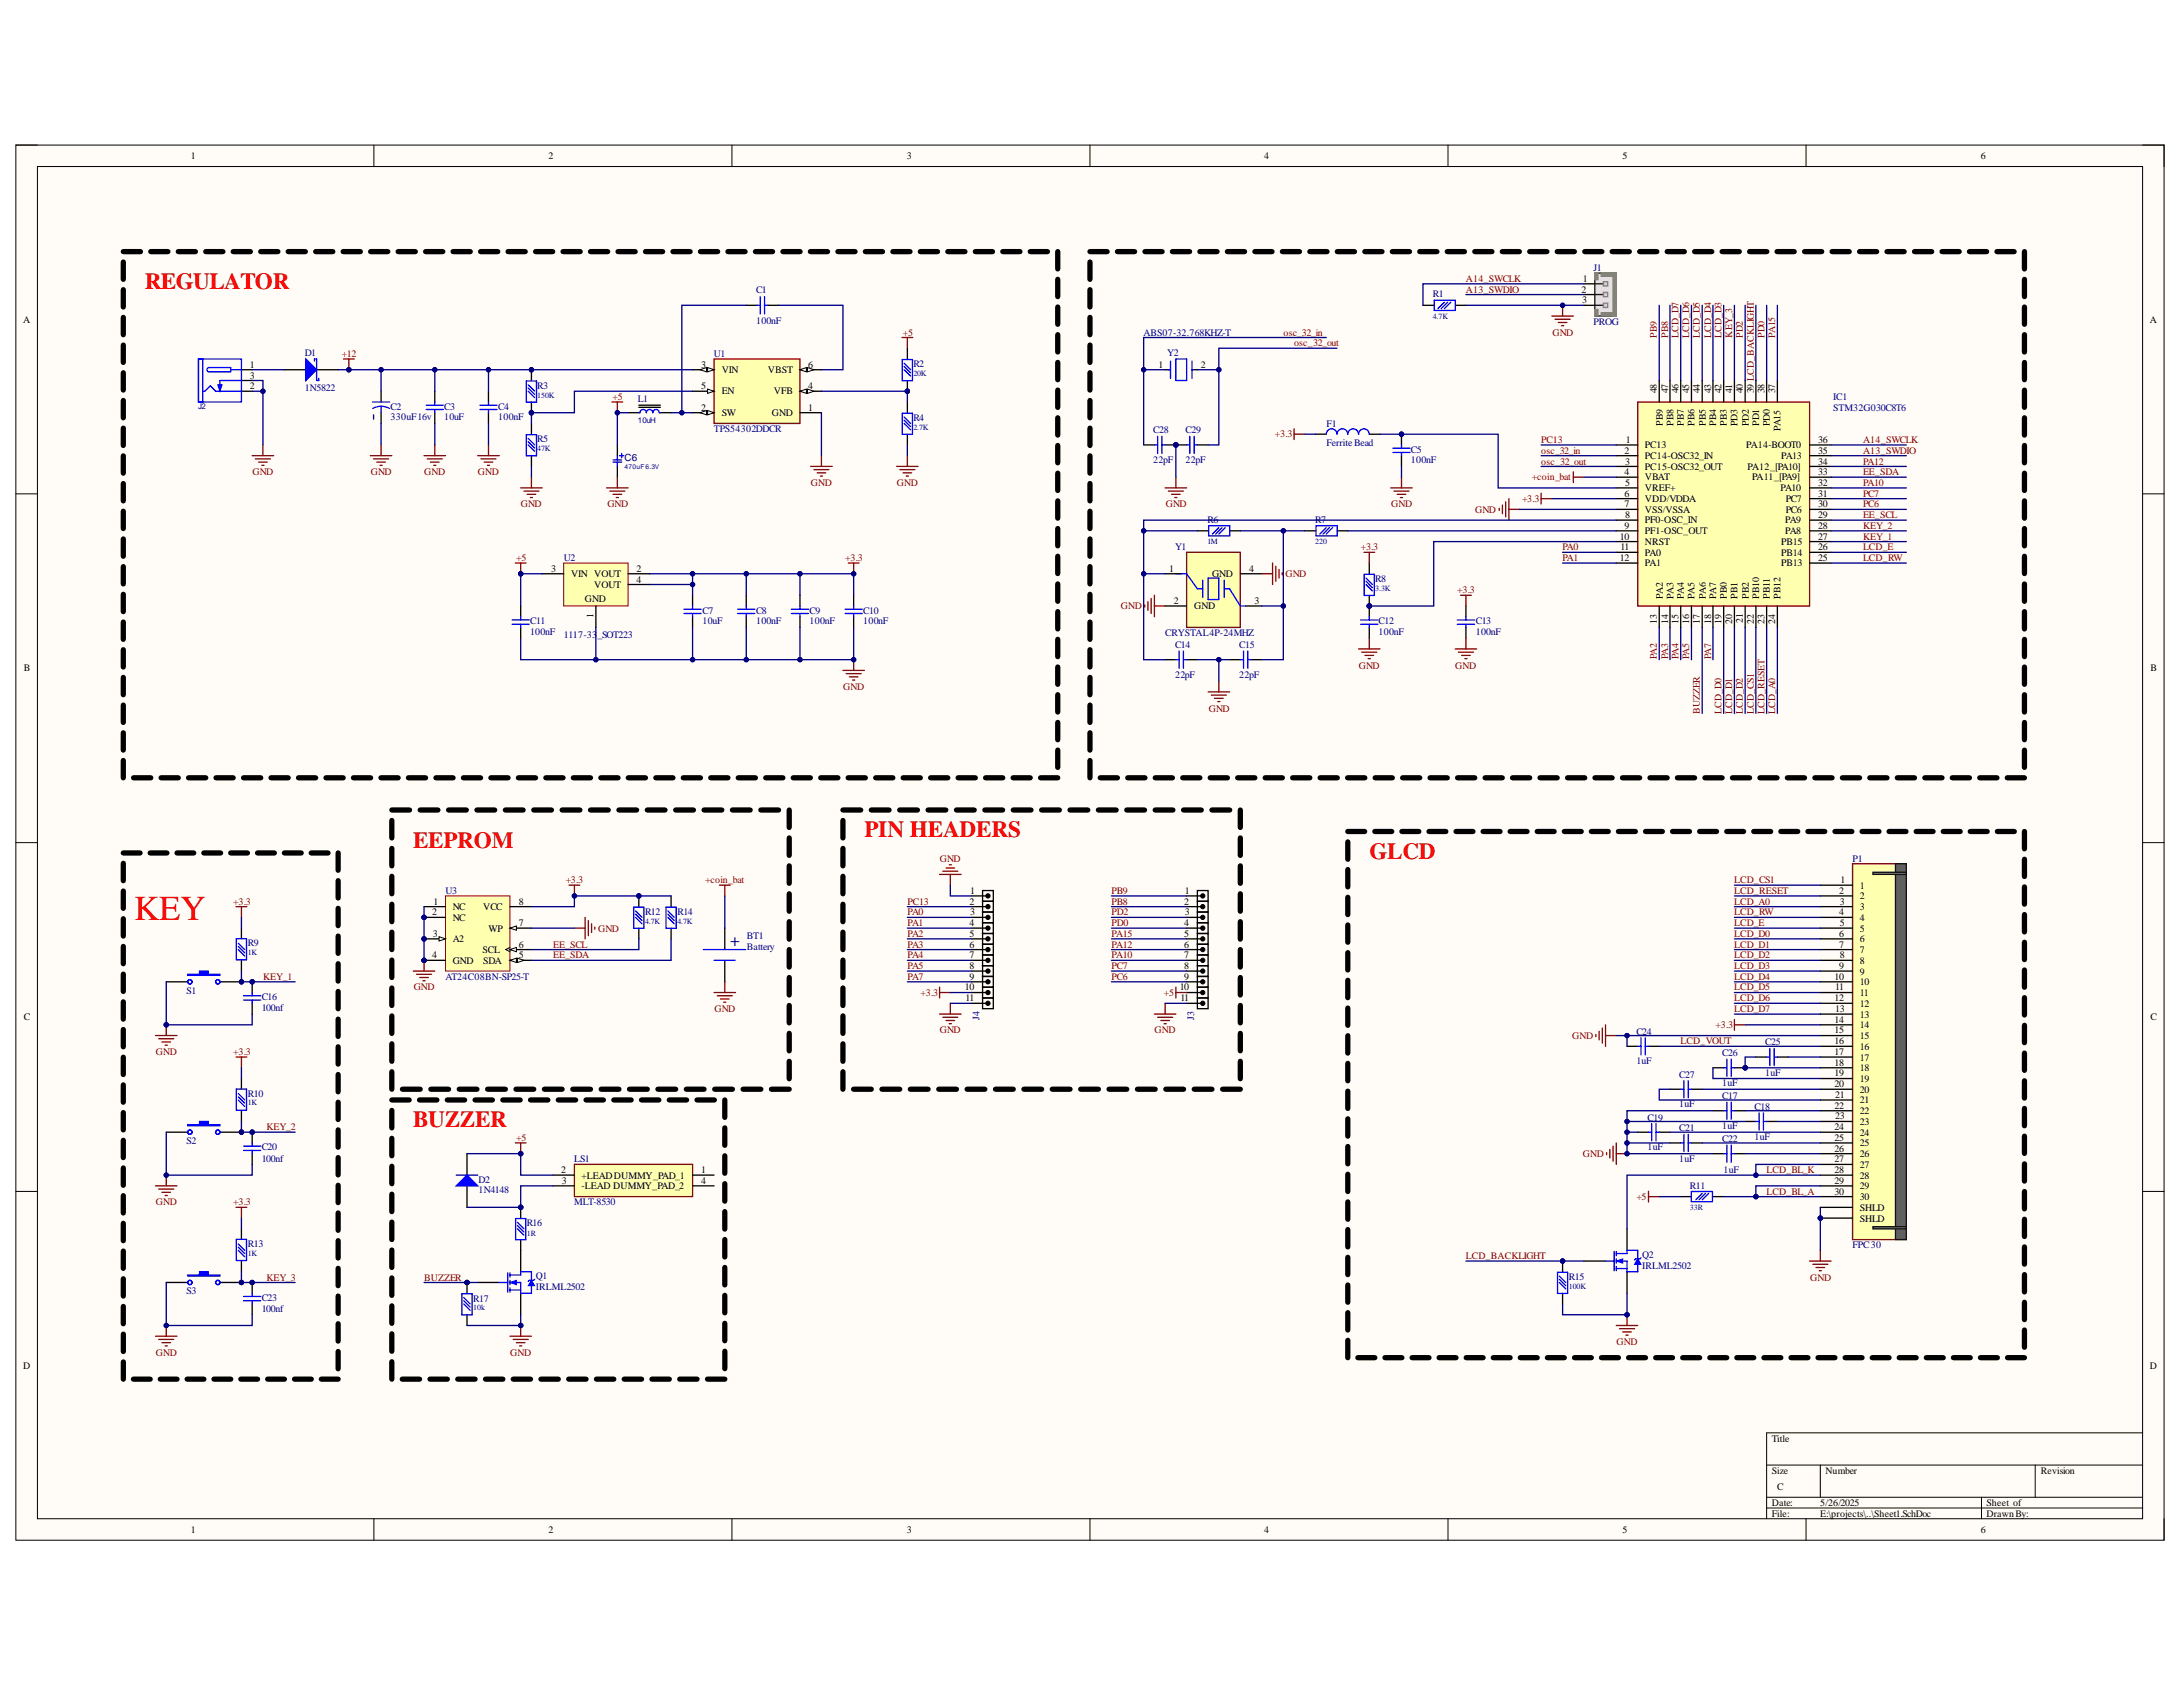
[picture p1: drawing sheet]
<svg xmlns="http://www.w3.org/2000/svg" width="279mm" height="216mm" viewBox="0 0 279 216" stroke-linecap="round" stroke-linejoin="round" font-family="sans-serif">
<defs><g id="words">
<text font-size="4.5" fill="#f00" x="17.2" y="117.8">KEY</text>
<g font-size="3" fill="#f00">
<text x="18.5" y="37">REGULATOR</text>
<text x="110.6" y="107.1">PIN HEADERS</text>
<text x="52.9" y="108.5">EEPROM</text>
<text x="175.3" y="109.9">GLCD</text>
<text x="52.9" y="144.3">BUZZER</text>
</g>
<text font-size="2.2" fill="#000080" x="93.5" y="121.1">+</text>
<g font-size="1.3">
<text x="24.4" y="20.4">1</text>
<text x="70.2" y="20.4">2</text>
<text x="116.1" y="20.4">3</text>
<text x="161.8" y="20.4">4</text>
<text x="207.7" y="20.4">5</text>
<text x="253.5" y="20.4">6</text>
<text x="3" y="41.4">A</text>
<text x="202.4" y="37.5">2</text>
<text x="202.5" y="38.8">3</text>
<text x="202.6" y="36.1">1</text>
<text x="275.2" y="41.4">A</text>
<text x="32" y="47.1">1</text>
<text x="89.7" y="47.1">3</text>
<text x="92.4" y="47.8">VIN</text>
<text x="98.3" y="47.8">VBST</text>
<text x="103.4" y="47.1">6</text>
<text x="148.3" y="47.1">1</text>
<text x="153.7" y="47.1">2</text>
<text x="32" y="49.8">2</text>
<text x="32" y="48.5">3</text>
<text x="89.7" y="49.8">5</text>
<text x="89.7" y="52.6">2</text>
<text x="92.4" y="50.5">EN</text>
<text x="92.4" y="53.3">SW</text>
<text x="98.8" y="53.3">GND</text>
<text x="99.1" y="50.5">VFB</text>
<text x="103.4" y="49.8">4</text>
<text x="103.4" y="52.6">1</text>
<text x="212.1" y="50.3" transform="rotate(-90 212.1 50.3)">48</text>
<text x="213.5" y="50.3" transform="rotate(-90 213.5 50.3)">47</text>
<text x="214.8" y="50.3" transform="rotate(-90 214.8 50.3)">46</text>
<text x="216.2" y="50.3" transform="rotate(-90 216.2 50.3)">45</text>
<text x="217.6" y="50.3" transform="rotate(-90 217.6 50.3)">44</text>
<text x="219" y="50.3" transform="rotate(-90 219 50.3)">43</text>
<text x="220.3" y="50.3" transform="rotate(-90 220.3 50.3)">42</text>
<text x="221.7" y="50.3" transform="rotate(-90 221.7 50.3)">41</text>
<text x="223.1" y="50.3" transform="rotate(-90 223.1 50.3)">40</text>
<text x="224.5" y="50.3" transform="rotate(-90 224.5 50.3)">39 LCD_BACKLIGHT</text>
<text x="225.8" y="50.3" transform="rotate(-90 225.8 50.3)">38</text>
<text x="227.2" y="50.3" transform="rotate(-90 227.2 50.3)">37</text>
<text x="207.9" y="58.1">2</text>
<text x="208" y="59.5">3</text>
<text x="208.1" y="56.7">1</text>
<text x="210.5" y="57.3">PC13</text>
<text x="210.5" y="58.8">PC14-OSC32_IN</text>
<text x="212.8" y="54.5" transform="rotate(-90 212.8 54.5)">PB9</text>
<text x="214.2" y="54.5" transform="rotate(-90 214.2 54.5)">PB8</text>
<text x="215.5" y="54.5" transform="rotate(-90 215.5 54.5)">PB7</text>
<text x="216.9" y="54.5" transform="rotate(-90 216.9 54.5)">PB6</text>
<text x="218.3" y="54.5" transform="rotate(-90 218.3 54.5)">PB5</text>
<text x="219.7" y="54.5" transform="rotate(-90 219.7 54.5)">PB4</text>
<text x="221" y="54.5" transform="rotate(-90 221 54.5)">PB3</text>
<text x="222.4" y="54.5" transform="rotate(-90 222.4 54.5)">PD3</text>
<text x="223.5" y="57.3">PA14-BOOT0</text>
<text x="223.8" y="54.5" transform="rotate(-90 223.8 54.5)">PD2</text>
<text x="225.2" y="54.5" transform="rotate(-90 225.2 54.5)">PD1</text>
<text x="226.5" y="54.5" transform="rotate(-90 226.5 54.5)">PD0</text>
<text x="227.9" y="55.1" transform="rotate(-90 227.9 55.1)">PA15</text>
<text x="228" y="58.8">PA13</text>
<text x="232.7" y="56.7">36</text>
<text x="232.7" y="58.1">35</text>
<text x="232.7" y="59.5">34</text>
<text x="207.9" y="60.8">4</text>
<text x="207.9" y="63.6">6</text>
<text x="207.9" y="64.9">7</text>
<text x="208" y="62.2">5</text>
<text x="210.5" y="60.1">PC15-OSC32_OUT</text>
<text x="210.5" y="61.5">VBAT</text>
<text x="210.5" y="62.8">VREF+</text>
<text x="210.5" y="64.3">VDD/VDDA</text>
<text x="210.5" y="65.6">VSS/VSSA</text>
<text x="223.6" y="60.1">PA12_[PA10]</text>
<text x="224.2" y="61.5">PA11_[PA9]</text>
<text x="227.9" y="62.8">PA10</text>
<text x="228.6" y="64.3">PC7</text>
<text x="228.6" y="65.6">PC6</text>
<text x="232.7" y="60.8">33</text>
<text x="232.7" y="62.2">32</text>
<text x="232.7" y="63.6">31</text>
<text x="232.7" y="64.9">30</text>
<text x="207.3" y="69.1">10</text>
<text x="207.3" y="71.8">12</text>
<text x="207.4" y="70.4">11</text>
<text x="207.9" y="67.7">9</text>
<text x="208" y="66.3">8</text>
<text x="210.5" y="67">PF0-OSC_IN</text>
<text x="210.5" y="68.3">PF1-OSC_OUT</text>
<text x="210.5" y="69.8">NRST</text>
<text x="210.5" y="71.1">PA0</text>
<text x="228" y="69.8">PB15</text>
<text x="228" y="71.1">PB14</text>
<text x="228.5" y="67">PA9</text>
<text x="228.5" y="68.3">PA8</text>
<text x="232.7" y="66.3">29</text>
<text x="232.7" y="67.7">28</text>
<text x="232.7" y="69.1">27</text>
<text x="232.7" y="70.4">26</text>
<text x="232.7" y="71.8">25</text>
<text x="70.5" y="73.1">3</text>
<text x="73.1" y="73.8">VIN VOUT</text>
<text x="74.9" y="77">GND</text>
<text x="76" y="75.3">VOUT</text>
<text x="81.5" y="73.1">2</text>
<text x="81.5" y="74.6">4</text>
<text x="149.6" y="73.1">1</text>
<text x="150.2" y="77.3">2</text>
<text x="152.8" y="78">GND</text>
<text x="155.1" y="73.8">GND</text>
<text x="159.9" y="73.1">4</text>
<text x="160.5" y="77.3">3</text>
<text x="210.5" y="72.5">PA1</text>
<text x="212.8" y="76.6" transform="rotate(-90 212.8 76.6)">PA2</text>
<text x="214.2" y="76.6" transform="rotate(-90 214.2 76.6)">PA3</text>
<text x="215.5" y="76.6" transform="rotate(-90 215.5 76.6)">PA4</text>
<text x="216.9" y="76.6" transform="rotate(-90 216.9 76.6)">PA5</text>
<text x="218.3" y="76.6" transform="rotate(-90 218.3 76.6)">PA6</text>
<text x="219.7" y="76.6" transform="rotate(-90 219.7 76.6)">PA7</text>
<text x="221" y="76.6" transform="rotate(-90 221 76.6)">PB0</text>
<text x="222.4" y="76.6" transform="rotate(-90 222.4 76.6)">PB1</text>
<text x="223.8" y="76.6" transform="rotate(-90 223.8 76.6)">PB2</text>
<text x="225.2" y="76.6" transform="rotate(-90 225.2 76.6)">PB10</text>
<text x="226.5" y="76.6" transform="rotate(-90 226.5 76.6)">PB11</text>
<text x="227.9" y="76.6" transform="rotate(-90 227.9 76.6)">PB12</text>
<text x="228" y="72.5">PB13</text>
<text x="76" y="79.2" transform="rotate(-90 76 79.2)">1</text>
<text x="212.1" y="79.8" transform="rotate(-90 212.1 79.8)">13</text>
<text x="213.5" y="79.8" transform="rotate(-90 213.5 79.8)">14</text>
<text x="214.8" y="79.8" transform="rotate(-90 214.8 79.8)">15</text>
<text x="216.2" y="79.8" transform="rotate(-90 216.2 79.8)">16</text>
<text x="217.6" y="79.8" transform="rotate(-90 217.6 79.8)">17</text>
<text x="219" y="79.8" transform="rotate(-90 219 79.8)">18</text>
<text x="220.3" y="79.8" transform="rotate(-90 220.3 79.8)">19</text>
<text x="221.7" y="79.8" transform="rotate(-90 221.7 79.8)">20</text>
<text x="223.1" y="79.7" transform="rotate(-90 223.1 79.7)">21</text>
<text x="224.5" y="79.8" transform="rotate(-90 224.5 79.8)">22</text>
<text x="225.8" y="79.8" transform="rotate(-90 225.8 79.8)">23</text>
<text x="227.2" y="79.8" transform="rotate(-90 227.2 79.8)">24</text>
<text x="3" y="85.9">B</text>
<text x="275.2" y="85.9">B</text>
<text x="235.6" y="113.1">1</text>
<text x="238" y="113.7">1</text>
<text x="55.3" y="117.1">2</text>
<text x="55.4" y="119.9">3</text>
<text x="55.5" y="115.8">1</text>
<text x="57.9" y="116.4">NC</text>
<text x="57.9" y="117.9">NC</text>
<text x="61.8" y="116.4">VCC</text>
<text x="62.5" y="119.2">WP</text>
<text x="66.4" y="118.6">7</text>
<text x="66.4" y="115.8">8</text>
<text x="124.1" y="115.8">2</text>
<text x="124.1" y="118.6">4</text>
<text x="124.1" y="119.9">5</text>
<text x="124.2" y="114.4">1</text>
<text x="124.2" y="117.1">3</text>
<text x="151.6" y="115.8">2</text>
<text x="151.6" y="118.6">4</text>
<text x="151.6" y="119.9">5</text>
<text x="151.7" y="114.4">1</text>
<text x="151.7" y="117.1">3</text>
<text x="235.4" y="114.4">2</text>
<text x="235.4" y="117.1">4</text>
<text x="235.4" y="119.9">6</text>
<text x="235.5" y="115.8">3</text>
<text x="235.5" y="118.6">5</text>
<text x="238" y="115.1">2</text>
<text x="238" y="116.4">3</text>
<text x="238" y="117.9">4</text>
<text x="238" y="119.2">5</text>
<text x="55.3" y="122.6">4</text>
<text x="57.9" y="120.6">A2</text>
<text x="57.9" y="123.4">GND</text>
<text x="61.7" y="121.9">SCL</text>
<text x="61.8" y="123.4">SDA</text>
<text x="66.4" y="122.6">5</text>
<text x="66.4" y="121.3">6</text>
<text x="124.1" y="121.3">6</text>
<text x="124.1" y="122.6">7</text>
<text x="124.1" y="124.1">8</text>
<text x="124.1" y="125.4">9</text>
<text x="151.6" y="121.3">6</text>
<text x="151.6" y="122.6">7</text>
<text x="151.6" y="124.1">8</text>
<text x="151.6" y="125.4">9</text>
<text x="234.8" y="125.4">10</text>
<text x="235.4" y="121.3">7</text>
<text x="235.4" y="124.1">9</text>
<text x="235.5" y="122.6">8</text>
<text x="238" y="120.6">6</text>
<text x="238" y="121.9">7</text>
<text x="238" y="123.4">8</text>
<text x="238" y="124.7">9</text>
<text x="3" y="130.6">C</text>
<text x="123.5" y="126.8">10</text>
<text x="123.6" y="128.1">11</text>
<text x="151" y="126.8">10</text>
<text x="151.1" y="128.1">11</text>
<text x="234.8" y="128.1">12</text>
<text x="234.8" y="130.9">14</text>
<text x="234.9" y="126.8">11</text>
<text x="234.9" y="129.6">13</text>
<text x="238" y="126.1">10</text>
<text x="238" y="127.4">11</text>
<text x="238" y="128.9">12</text>
<text x="238" y="130.2">13</text>
<text x="238" y="131.6">14</text>
<text x="275.2" y="130.6">C</text>
<text x="234.8" y="132.3">15</text>
<text x="234.8" y="133.6">16</text>
<text x="234.8" y="135">17</text>
<text x="234.8" y="136.4">18</text>
<text x="234.8" y="137.8">19</text>
<text x="238" y="132.9">15</text>
<text x="238" y="134.4">16</text>
<text x="238" y="135.7">17</text>
<text x="238" y="137.1">18</text>
<text x="234.8" y="139.1">20</text>
<text x="234.8" y="141.9">22</text>
<text x="234.9" y="140.5">21</text>
<text x="234.9" y="143.2">23</text>
<text x="238" y="138.4">19</text>
<text x="238" y="139.9">20</text>
<text x="238" y="141.2">21</text>
<text x="238" y="142.6">22</text>
<text x="238" y="143.9">23</text>
<text x="234.8" y="144.6">24</text>
<text x="234.8" y="146">25</text>
<text x="234.8" y="147.4">26</text>
<text x="234.8" y="148.7">27</text>
<text x="238" y="145.4">24</text>
<text x="238" y="146.7">25</text>
<text x="238" y="148.1">26</text>
<text x="238" y="149.4">27</text>
<text x="71.8" y="150.1">2</text>
<text x="71.9" y="151.5">3</text>
<text x="74.4" y="150.9">+LEADDUMMY_PAD_1</text>
<text x="74.4" y="152.2">-LEAD DUMMY_PAD_2</text>
<text x="89.7" y="150.1">1</text>
<text x="89.7" y="151.5">4</text>
<text x="234.8" y="150.1">28</text>
<text x="234.8" y="151.5">29</text>
<text x="234.8" y="152.9">30</text>
<text x="238" y="150.9">28</text>
<text x="238" y="152.2">29</text>
<text x="238" y="153.6">30</text>
<text x="238" y="154.9">SHLD</text>
<text x="238" y="156.4">SHLD</text>
<text x="3" y="175.2">D</text>
<text x="275.2" y="175.2">D</text>
<text x="226.8" y="184.5">Title</text>
<text x="226.8" y="188.7">Size</text>
<text x="227.5" y="190.7">C</text>
<text x="233.6" y="188.7">Number</text>
<text x="261.2" y="188.7">Revision</text>
<text x="24.4" y="196.2">1</text>
<text x="70.2" y="196.2">2</text>
<text x="116.1" y="196.2">3</text>
<text x="161.8" y="196.2">4</text>
<text x="207.7" y="196.2">5</text>
<text x="226.8" y="192.7">Date:</text>
<text x="226.8" y="194.2">File:</text>
<text x="233" y="192.7">5/26/2025</text>
<text x="233" y="194.2">E:\projects\..\Sheet1.SchDoc</text>
<text x="253.5" y="196.2">6</text>
<text x="254.3" y="192.7">Sheet of</text>
<text x="254.3" y="194.2">DrawnBy:</text>
</g>
<g font-size="1.3" fill="#000080">
<text x="203.9" y="34.7">J1</text>
<text x="96.8" y="41.4">100nF</text>
<text x="96.8" y="37.5">C1</text>
<text x="183.4" y="38.1">R1</text>
<text x="203.9" y="41.6">PROG</text>
<text x="39" y="45.6">D1</text>
<text x="91.4" y="45.7">U1</text>
<text x="116.9" y="47">R2</text>
<text x="146.3" y="43">ABS07-32.768KHZ-T</text>
<text x="149.4" y="45.6">Y2</text>
<text x="39" y="50">1N5822</text>
<text x="50" y="53.8">330uF16v</text>
<text x="50" y="52.4">C2</text>
<text x="56.8" y="53.8">10uF</text>
<text x="56.8" y="52.4">C3</text>
<text x="63.8" y="53.8">100nF</text>
<text x="63.8" y="52.4">C4</text>
<text x="68.8" y="49.7">R3</text>
<text x="81.6" y="51.5">L1</text>
<text x="116.9" y="53.9">R4</text>
<text x="234.6" y="51.2">IC1</text>
<text x="234.6" y="52.6">STM32G030C8T6</text>
<text x="68.8" y="56.6">R5</text>
<text x="79.9" y="59">C6</text>
<text x="91.4" y="55.3">TPS54302DDCR</text>
<text x="147.6" y="59.3">22pF</text>
<text x="147.6" y="55.5">C28</text>
<text x="151.7" y="59.3">22pF</text>
<text x="151.7" y="55.5">C29</text>
<text x="169.8" y="54.6">F1</text>
<text x="169.8" y="57.1">FerriteBead</text>
<text x="180.6" y="59.3">100nF</text>
<text x="180.6" y="57.9">C5</text>
<text x="72.2" y="71.8">U2</text>
<text x="150.4" y="70.4">Y1</text>
<text x="154.5" y="66.9">R6</text>
<text x="168.3" y="66.9">R7</text>
<text x="176" y="74.5">R8</text>
<text x="67.8" y="81.3">100nF</text>
<text x="67.8" y="79.9">C11</text>
<text x="72.2" y="81.7">1117-33</text>
<text x="76.5" y="81.7">_SOT223</text>
<text x="89.9" y="79.9">10uF</text>
<text x="89.9" y="78.6">C7</text>
<text x="96.8" y="79.9">100nF</text>
<text x="96.8" y="78.6">C8</text>
<text x="103.6" y="79.9">100nF</text>
<text x="103.6" y="78.6">C9</text>
<text x="110.5" y="79.9">100nF</text>
<text x="110.5" y="78.6">C10</text>
<text x="149.1" y="81.4">CRYSTAL4P-24MHZ</text>
<text x="150.4" y="83">C14</text>
<text x="158.6" y="83">C15</text>
<text x="176.4" y="81.3">100nF</text>
<text x="176.4" y="79.9">C12</text>
<text x="188.9" y="81.3">100nF</text>
<text x="188.9" y="79.9">C13</text>
<text x="150.4" y="86.8">22pF</text>
<text x="158.6" y="86.8">22pF</text>
<text x="237.1" y="110.3">P1</text>
<text x="57" y="114.4">U3</text>
<text x="82.6" y="117.1">R12</text>
<text x="86.7" y="117.1">R14</text>
<text x="31.7" y="121.1">R9</text>
<text x="57" y="125.4">AT24C08BN-SP25-T</text>
<text x="95.6" y="120.2">BT1</text>
<text x="95.6" y="121.5">Battery</text>
<text x="23.9" y="127.2">S1</text>
<text x="33.5" y="129.4">100nf</text>
<text x="33.5" y="128">C16</text>
<text x="125.4" y="130.5" transform="rotate(-90 125.4 130.5)">J4</text>
<text x="152.8" y="130.5" transform="rotate(-90 152.8 130.5)">J3</text>
<text x="209.4" y="136.2">1uF</text>
<text x="209.4" y="132.4">C24</text>
<text x="214.9" y="137.9">C27</text>
<text x="220.4" y="135.1">C26</text>
<text x="225.9" y="137.7">1uF</text>
<text x="225.9" y="133.8">C25</text>
<text x="31.7" y="140.4">R10</text>
<text x="210.9" y="143.4">C19</text>
<text x="214.9" y="141.7">1uF</text>
<text x="220.4" y="140.6">C17</text>
<text x="220.4" y="139">1uF</text>
<text x="224.6" y="142.1">C18</text>
<text x="23.9" y="146.5">S2</text>
<text x="33.5" y="148.7">100nf</text>
<text x="33.5" y="147.2">C20</text>
<text x="73.5" y="148.7">LS1</text>
<text x="210.9" y="147.2">1uF</text>
<text x="214.9" y="148.7">1uF</text>
<text x="214.9" y="144.8">C21</text>
<text x="220.4" y="146.1">C22</text>
<text x="220.4" y="144.5">1uF</text>
<text x="224.6" y="145.9">1uF</text>
<text x="61.2" y="151.4">D2</text>
<text x="61.2" y="152.7">1N4148</text>
<text x="73.5" y="154.2">MLT-8530</text>
<text x="216.3" y="152.1">R11</text>
<text x="220.6" y="150.1">1uF</text>
<text x="31.7" y="159.6">R13</text>
<text x="67.4" y="156.9">R16</text>
<text x="210.2" y="161">Q2</text>
<text x="237.1" y="159.7">FPC30</text>
<text x="23.9" y="165.7">S3</text>
<text x="33.5" y="167.9">100nf</text>
<text x="33.5" y="166.5">C23</text>
<text x="60.6" y="166.6">R17</text>
<text x="68.6" y="163.7">Q1</text>
<text x="68.6" y="165.2">IRLML2502</text>
<text x="200.8" y="163.8">R15</text>
<text x="210.2" y="162.4">IRLML2502</text>
</g>
<g font-size="1.3" fill="#800000">
<text x="187.6" y="36.1">A14_SWCLK</text>
<text x="187.6" y="37.5">A13_SWDIO</text>
<text x="43.7" y="45.7">+12</text>
<text x="115.5" y="43">+5</text>
<text x="164.3" y="43">osc_32_in</text>
<text x="165.6" y="44.3">osc_32_out</text>
<text x="198.7" y="43">GND</text>
<text x="212.1" y="43.2" transform="rotate(-90 212.1 43.2)">PB9</text>
<text x="213.5" y="43.2" transform="rotate(-90 213.5 43.2)">PB8</text>
<text x="214.8" y="43.2" transform="rotate(-90 214.8 43.2)">LCD_D7</text>
<text x="216.2" y="43.2" transform="rotate(-90 216.2 43.2)">LCD_D6</text>
<text x="217.6" y="43.2" transform="rotate(-90 217.6 43.2)">LCD_D5</text>
<text x="219" y="43.2" transform="rotate(-90 219 43.2)">LCD_D4</text>
<text x="220.3" y="43.2" transform="rotate(-90 220.3 43.2)">LCD_D3</text>
<text x="221.7" y="43.2" transform="rotate(-90 221.7 43.2)">KEY_3</text>
<text x="223.1" y="43.2" transform="rotate(-90 223.1 43.2)">PD2</text>
<text x="225.8" y="43.2" transform="rotate(-90 225.8 43.2)">PD0</text>
<text x="227.2" y="43.2" transform="rotate(-90 227.2 43.2)">PA15</text>
<text x="78.4" y="51.2">+5</text>
<text x="163.2" y="56">+3.3</text>
<text x="197.3" y="58.1">osc_32_in</text>
<text x="197.3" y="59.5">osc_32_out</text>
<text x="197.3" y="56.7">PC13</text>
<text x="238.4" y="56.7">A14_SWCLK</text>
<text x="238.4" y="58.1">A13_SWDIO</text>
<text x="238.4" y="59.5">PA12</text>
<text x="32.3" y="60.8">GND</text>
<text x="47.5" y="60.8">GND</text>
<text x="54.3" y="60.8">GND</text>
<text x="61.2" y="60.8">GND</text>
<text x="66.7" y="64.9">GND</text>
<text x="77.7" y="64.9">GND</text>
<text x="103.8" y="62.2">GND</text>
<text x="114.8" y="62.2">GND</text>
<text x="149.2" y="64.9">GND</text>
<text x="178.1" y="64.9">GND</text>
<text x="188.8" y="65.6">GND</text>
<text x="194.8" y="64.3">+3.3</text>
<text x="196.1" y="61.5">+coin_bat</text>
<text x="238.4" y="60.8">EE_SDA</text>
<text x="238.4" y="63.6">PC7</text>
<text x="238.4" y="62.2">PA10</text>
<text x="238.4" y="64.9">PC6</text>
<text x="66.1" y="71.8">+5</text>
<text x="108.2" y="71.8">+3.3</text>
<text x="174.2" y="70.4">+3.3</text>
<text x="200" y="70.4">PA0</text>
<text x="200" y="71.8">PA1</text>
<text x="238.4" y="69.1">KEY_1</text>
<text x="238.4" y="67.7">KEY_2</text>
<text x="238.4" y="71.8">LCD_RW</text>
<text x="238.4" y="70.4">LCD_E</text>
<text x="238.4" y="66.3">EE_SCL</text>
<text x="143.5" y="78">GND</text>
<text x="164.5" y="73.8">GND</text>
<text x="186.5" y="75.9">+3.3</text>
<text x="107.9" y="88.3">GND</text>
<text x="173.9" y="85.6">GND</text>
<text x="186.3" y="85.6">GND</text>
<text x="212.1" y="84.4" transform="rotate(-90 212.1 84.4)">PA2</text>
<text x="213.5" y="84.4" transform="rotate(-90 213.5 84.4)">PA3</text>
<text x="214.8" y="84.4" transform="rotate(-90 214.8 84.4)">PA4</text>
<text x="216.2" y="84.4" transform="rotate(-90 216.2 84.4)">PA5</text>
<text x="219" y="84.4" transform="rotate(-90 219 84.4)">PA7</text>
<text x="154.7" y="91.1">GND</text>
<text x="217.6" y="91.3" transform="rotate(-90 217.6 91.3)">BUZZER</text>
<text x="220.3" y="91.3" transform="rotate(-90 220.3 91.3)">LCD_D0</text>
<text x="221.7" y="91.3" transform="rotate(-90 221.7 91.3)">LCD_D1</text>
<text x="223.1" y="91.3" transform="rotate(-90 223.1 91.3)">LCD_D2</text>
<text x="224.5" y="91.3" transform="rotate(-90 224.5 91.3)">LCD_CS1</text>
<text x="225.8" y="91.3" transform="rotate(-90 225.8 91.3)">LCD_RESET</text>
<text x="227.2" y="91.3" transform="rotate(-90 227.2 91.3)">LCD_A0</text>
<text x="72.4" y="113.1">+3.3</text>
<text x="90.3" y="113.1">+coin_bat</text>
<text x="120.3" y="110.3">GND</text>
<text x="222" y="113.1">LCD_CS1</text>
<text x="29.9" y="115.8">+3.3</text>
<text x="76.6" y="119.2">GND</text>
<text x="116.1" y="117.1">PA0</text>
<text x="116.1" y="118.6">PA1</text>
<text x="116.1" y="119.9">PA2</text>
<text x="116.1" y="115.8">PC13</text>
<text x="142.3" y="119.9">PA15</text>
<text x="142.3" y="118.6">PD0</text>
<text x="142.3" y="117.1">PD2</text>
<text x="142.3" y="114.4">PB9</text>
<text x="142.3" y="115.8">PB8</text>
<text x="222" y="119.9">LCD_D0</text>
<text x="222" y="114.4">LCD_RESET</text>
<text x="222" y="115.8">LCD_A0</text>
<text x="222" y="117.1">LCD_RW</text>
<text x="222" y="118.6">LCD_E</text>
<text x="33.7" y="125.4">KEY_1</text>
<text x="70.8" y="121.3">EE_SCL</text>
<text x="70.8" y="122.6">EE_SDA</text>
<text x="116.1" y="121.3">PA3</text>
<text x="116.1" y="122.6">PA4</text>
<text x="116.1" y="124.1">PA5</text>
<text x="116.1" y="125.4">PA7</text>
<text x="142.3" y="124.1">PC7</text>
<text x="142.3" y="122.6">PA10</text>
<text x="142.3" y="121.3">PA12</text>
<text x="142.3" y="125.4">PC6</text>
<text x="222" y="121.3">LCD_D1</text>
<text x="222" y="122.6">LCD_D2</text>
<text x="222" y="124.1">LCD_D3</text>
<text x="222" y="125.4">LCD_D4</text>
<text x="53" y="126.8">GND</text>
<text x="91.4" y="129.6">GND</text>
<text x="117.8" y="127.4">+3.3</text>
<text x="149" y="127.4">+5</text>
<text x="219.6" y="131.6">+3.3</text>
<text x="222" y="126.8">LCD_D5</text>
<text x="222" y="128.1">LCD_D6</text>
<text x="222" y="129.6">LCD_D7</text>
<text x="20" y="135">GND</text>
<text x="29.9" y="135">+3.3</text>
<text x="120.3" y="132.3">GND</text>
<text x="147.8" y="132.3">GND</text>
<text x="201.2" y="132.9">GND</text>
<text x="215.1" y="133.6">LCD_VOUT</text>
<text x="34.1" y="144.6">KEY_2</text>
<text x="66.1" y="146">+5</text>
<text x="202.6" y="148.1">GND</text>
<text x="20" y="154.2">GND</text>
<text x="29.9" y="154.2">+3.3</text>
<text x="209.4" y="153.6">+5</text>
<text x="226.1" y="152.9">LCD_BL_A</text>
<text x="226.1" y="150.1">LCD_BL_K</text>
<text x="187.6" y="161.1">LCD_BACKLIGHT</text>
<text x="34.1" y="163.9">KEY_3</text>
<text x="54.3" y="163.9">BUZZER</text>
<text x="231.7" y="163.9">GND</text>
<text x="20" y="173.5">GND</text>
<text x="65.3" y="173.5">GND</text>
<text x="206.9" y="172.2">GND</text>
</g>
<g font-size="1" fill="#000080">
<text x="183.4" y="40.8">4.7K</text>
<text x="25.4" y="52.3">J2</text>
<text x="68.8" y="50.9">150K</text>
<text x="116.9" y="48.1">20K</text>
<text x="68.8" y="57.8">47K</text>
<text x="81.6" y="54.1">10uH</text>
<text x="116.9" y="55.1">2.7K</text>
<text x="154.5" y="69.6">1M</text>
<text x="168.3" y="69.6">220</text>
<text x="176" y="75.6">3.3K</text>
<text x="82.6" y="118.2">4.7K</text>
<text x="86.7" y="118.2">4.7K</text>
<text x="31.7" y="122.3">1K</text>
<text x="31.7" y="141.5">1K</text>
<text x="216.3" y="154.8">33R</text>
<text x="31.7" y="160.8">1K</text>
<text x="67.4" y="158.1">1R</text>
<text x="60.6" y="167.7">10k</text>
<text x="200.8" y="165">100K</text>
</g>
<text font-size=".8" fill="#000080" x="79.9" y="60">470uF 6.3V</text>
</g></defs>
<path d="M2 18.6h275v178.5h-275z" fill-rule="evenodd" fill="#fffcf8"/>
<path d="M2 18.6h275v178.5h-275z" fill="none" stroke="#000" stroke-width=".13"/>
<path d="M4.8 21.3h269.4v173.1h-269.4z" fill-rule="evenodd" fill="#fffcf8"/>
<g fill="none" stroke="#000" stroke-width=".13">
<path d="M2 18.6h2.8M47.9 18.6v2.7M93.7 18.6v2.7M139.5 18.6v2.7M185.3 18.6v2.7M231.2 18.6v2.7M274.2 18.6h2.8v2.7M4.8 21.3h269.4v173.1h-269.4zM2 63.2h2.8M274.2 63.2h2.8M2 107.8h2.8M274.2 107.8h2.8"/>
<path d="M2 152.5h2.8M274.2 152.5h2.8M47.9 194.4v2.7M93.7 194.4v2.7M139.5 194.4v2.7M185.3 194.4v2.7M226.1 187.5h48.1M226.1 191.6h48.1M226.1 193h48.1M231.2 194.4v2.7M233 187.5v4.1M253.6 191.6v2.8"/>
<path d="M260.5 187.5v4.1M274.2 183.4h-48.1v11M277 194.4v2.7"/>
</g>
<path d="M153.2 67.9h1.4M157.4 67.9h1.3M167 67.9h1.4M171.1 67.9h1.4M149.1 84.4h1.4M151.9 84.4h1.3M157.4 84.4h1.3M160.1 84.4h1.4" fill="none" stroke="#000" stroke-width=".17"/>
<g fill="none" stroke="#00f" stroke-width=".17">
<path d="M154.7 67.3h2.7v1.3h-2.7zM156 67.5l-.8 .8M156.4 67.5l-.8 .8M156.8 67.5l-.8 .8M168.4 67.3h2.7v1.3h-2.7zM169.7 67.5l-.8 .8M170.1 67.5l-.8 .8M170.6 67.5l-.9 .8M150.5 84.4h.4M150.9 83.3v2.2M151.5 84.4h.4M151.5 83.3v2.2"/>
<path d="M158.7 84.4h.5M159.2 83.3v2.2M159.7 83.3v2.2M159.7 84.4h.4"/>
</g>
<path d="M154.6 88.6h2.8M155 89h2M155.4 89.4h1.1M155.9 89.8h.2M156 87.2v1.4" fill="none" stroke="#800000" stroke-width=".17"/>
<circle cx="179.4" cy="55.6" r=".27" fill="#000080"/>
<circle cx="179.4" cy="55.6" r=".27" fill="none" stroke="#000080" stroke-width=".13"/>
<path d="M179.4 55.6v1.3M179.4 58.3v1.4" fill="none" stroke="#000" stroke-width=".17"/>
<circle cx="179.4" cy="55.6" r=".27" fill="#000080"/>
<circle cx="179.4" cy="55.6" r=".27" fill="none" stroke="#000080" stroke-width=".13"/>
<path d="M169.7 55.6a.69 .69 0 0 1 .7-.7 .69 .69 0 0 1 .7 .7 .69 .69 0 0 1 .7-.7 .69 .69 0 0 1 .7 .7 .69 .69 0 0 1 .7-.7 .69 .69 0 0 1 .7 .7 .69 .69 0 0 1 .7-.7 .69 .69 0 0 1 .7 .7M178.3 57.4h2.2M178.3 57.9h2.2M179.4 56.9v.5M179.4 57.9v.4" fill="none" stroke="#00f" stroke-width=".17"/>
<path d="M168.4 55.6h1.3M175.3 55.6h1.3" fill="none" stroke="#000" stroke-width=".17"/>
<path d="M165.6 54.9v1.4M165.6 55.6h1.4M178 62.4h2.8M178.4 62.9h1.9M178.8 63.3h1.1M179.2 63.7h.3M179.4 61.1v1.3" fill="none" stroke="#800000" stroke-width=".17"/>
<circle cx="175.3" cy="77.6" r=".27" fill="#000080"/>
<circle cx="175.3" cy="77.6" r=".27" fill="none" stroke="#000080" stroke-width=".13"/>
<path d="M175.3 76.2v1.4" fill="none" stroke="#000" stroke-width=".17"/>
<circle cx="175.3" cy="77.6" r=".27" fill="#000080"/>
<circle cx="175.3" cy="77.6" r=".27" fill="none" stroke="#000080" stroke-width=".13"/>
<path d="M175.3 72.1v1.3" fill="none" stroke="#000" stroke-width=".17"/>
<path d="M174.6 73.5h1.3v2.7h-1.3zM174.8 74.4l.8 .8M174.8 74l.8 .8M174.8 74.8l.8 .8" fill="none" stroke="#00f" stroke-width=".17"/>
<circle cx="175.3" cy="77.6" r=".27" fill="#000080"/>
<circle cx="175.3" cy="77.6" r=".27" fill="none" stroke="#000080" stroke-width=".13"/>
<path d="M175.3 77.6v1.3M175.3 80.3v1.4" fill="none" stroke="#000" stroke-width=".17"/>
<circle cx="175.3" cy="77.6" r=".27" fill="#000080"/>
<circle cx="175.3" cy="77.6" r=".27" fill="none" stroke="#000080" stroke-width=".13"/>
<path d="M174.2 79.3h2.2M174.2 79.9h2.2M175.3 78.9v.4M175.3 79.9v.4" fill="none" stroke="#00f" stroke-width=".17"/>
<g fill="none" stroke="#800000" stroke-width=".17">
<path d="M174.6 70.7h1.3M175.3 70.7v1.4M191.9 65.1v.2M192.3 64.6v1.1M192.7 64.2v2M193.1 63.8v2.8M193.1 65.2h1.4M197.2 63.1v1.4M197.2 63.8h1.4M173.9 83.1h2.7M174.3 83.5h1.9M174.7 83.9h1.1"/>
<path d="M175.1 84.3h.3M175.3 81.7v1.4"/>
</g>
<path d="M151.9 70.7h6.8v9.6h-6.8z" fill-rule="evenodd" fill="#ffffb0"/>
<g fill="none" stroke="#800000" stroke-width=".17">
<path d="M200 39.1v1.3M198.6 40.4h2.8M199 40.9h2M199.4 41.3h1.1M199.9 41.7h.2M146.5 77.4v.3M146.9 77v1.1M147.3 76.6v1.9M147.8 76.2v2.7M147.8 77.6h1.3M151.9 70.7h6.8v9.6h-6.8zM161.5 73.4h1.4"/>
<path d="M162.9 72.1v2.7M163.3 72.5v1.9M163.7 72.9v1.1M164.1 73.3v.3"/>
</g>
<path d="M150.5 73.4h1.4l1.3 2h.7M153.9 74.3v2.2M154.6 74h1.4v2.7h-1.4zM156.7 74.3v2.2M156.7 75.4h.7l1.3 2.2h.7" fill="none" stroke="#00f" stroke-width=".17"/>
<path d="M149.1 73.4h2.1M149.1 77.6h2.8M158.7 73.4h2.8M159.4 77.6h2.1" fill="none" stroke="#000" stroke-width=".17"/>
<g fill="none" stroke="#000" stroke-width=".68">
<path d="M139.5 32.2h2.2M139.5 33.5v2.2M139.5 37.1v2.2M143 32.2h2.2M146.5 32.2h2.2M150.1 32.2h2.2M153.6 32.2h2.2M157.1 32.2h2.2M160.6 32.2h2.2M164.1 32.2h2.2M167.6 32.2h2.2M171.2 32.2h2.2"/>
<path d="M174.7 32.2h2.2M178.2 32.2h2.2M181.7 32.2h2.2M185.2 32.2h2.2M188.8 32.2h2.2M192.3 32.2h2.2M195.8 32.2h2.2M199.3 32.2h2.2M202.8 32.2h2.2M206.3 32.2h2.2M209.9 32.2h2.2M213.4 32.2h2.2"/>
<path d="M216.9 32.2h2.2M220.4 32.2h2.2M223.9 32.2h2.2M227.4 32.2h2.2M231 32.2h2.2M234.5 32.2h2.2M238 32.2h2.2M241.5 32.2h2.2M245 32.2h2.2M248.6 32.2h2.2M252.1 32.2h2.2M255.6 32.2h2.2"/>
<path d="M259.1 32.2v2.2M259.1 35.8v2.2M259.1 39.3v2.2M139.5 40.6v2.2M139.5 44.2v2.2M139.5 47.7v2.2M139.5 51.3v2.2M139.5 54.8v2.2M139.5 58.3v2.3M259.1 42.8v2.3M259.1 46.4v2.2M259.1 49.9v2.2"/>
<path d="M259.1 53.5v2.2M259.1 57v2.2M139.5 61.9v2.2M139.5 65.4v2.2M139.5 69v2.2M139.5 72.5v2.2M139.5 76.1v2.2M139.5 79.6v2.2M259.1 60.6v2.2M259.1 64.1v2.2M259.1 67.6v2.3M259.1 71.2v2.2"/>
<path d="M259.1 74.7v2.3M259.1 78.3v2.2M139.5 83.1v2.3M139.5 86.7v2.2M139.5 90.2v2.3M139.5 93.8v2.2M139.5 97.3v2.2M140.8 99.5h2.2M144.3 99.5h2.2M147.9 99.5h2.2M151.4 99.5h2.2M154.9 99.5h2.2"/>
<path d="M158.4 99.5h2.2M161.9 99.5h2.2M165.4 99.5h2.2M169 99.5h2.2M172.5 99.5h2.2M176 99.5h2.2M179.5 99.5h2.2M183 99.5h2.2M186.6 99.5h2.2M190.1 99.5h2.2M193.6 99.5h2.2M197.1 99.5h2.2"/>
<path d="M200.6 99.5h2.2M204.1 99.5h2.2M207.7 99.5h2.2M211.2 99.5h2.2M214.7 99.5h2.2M218.2 99.5h2.2M221.7 99.5h2.2M225.3 99.5h2.1M228.8 99.5h2.2M232.3 99.5h2.2M235.8 99.5h2.2M239.3 99.5h2.2"/>
<path d="M242.8 99.5h2.2M246.4 99.5h2.2M249.9 99.5h2.2M253.4 99.5h2.2M256.9 99.5h2.2M259.1 81.8v2.2M259.1 85.4v2.2M259.1 88.9v2.2M259.1 92.5v2.2M259.1 96v2.2"/>
</g>
<circle cx="200" cy="39.1" r=".27" fill="#000080"/>
<circle cx="200" cy="39.1" r=".27" fill="none" stroke="#000080" stroke-width=".13"/>
<path d="M182.1 39.1h1.4M186.3 39.1h1.3M30.9 118.8v1.3M30.9 122.9v1.4" fill="none" stroke="#000" stroke-width=".17"/>
<path d="M183.6 38.4h2.7v1.3h-2.7zM184.9 38.7l-.9 .8M185.3 38.7l-.8 .8M185.7 38.7l-.8 .8M30.3 120.1h1.3v2.7h-1.3zM30.5 121.1l.8 .8M30.5 121.5l.8 .9M30.5 120.7l.8 .8" fill="none" stroke="#00f" stroke-width=".17"/>
<g fill="none" stroke="#000" stroke-width=".68">
<path d="M15.8 110.5v2.2M15.8 114v2.2M15.8 117.6v2.2M15.8 109.2h2.1M19.2 109.2h2.2M22.7 109.2h2.1M26.1 109.2h2.1M29.5 109.2h2.2M33 109.2h2.1M36.4 109.2h2.2M39.8 109.2h2.2M43.3 109.2v2.2"/>
<path d="M43.3 112.7v2.2M43.3 116.2v2.3M43.3 119.8v2.2M15.8 121.1v2.2M15.8 124.7v2.2M15.8 128.2v2.2M15.8 131.8v2.2M15.8 135.3v2.2M15.8 138.8v2.3M43.3 123.3v2.3M43.3 126.9v2.2M43.3 130.4v2.2"/>
<path d="M43.3 134v2.2M43.3 137.5v2.2M15.8 142.4v2.2M15.8 145.9v2.2M15.8 149.5v2.2M15.8 153v2.2M15.8 156.6v2.2M43.3 141.1v2.2M43.3 144.6v2.2M43.3 148.1v2.3M43.3 151.7v2.2M43.3 155.2v2.3"/>
<path d="M43.3 158.8v2.2M15.8 160.1v2.2M15.8 163.7v2.2M15.8 167.2v2.2M15.8 170.7v2.3M15.8 174.3v2.2M17.1 176.5h2.1M20.5 176.5h2.2M23.9 176.5h2.2M27.4 176.5h2.1M30.8 176.5h2.2M34.3 176.5h2.1"/>
<path d="M37.7 176.5h2.1M41.1 176.5h2.2M43.3 162.3v2.2M43.3 165.9v2.2M43.3 169.4v2.2M43.3 173v2.2"/>
</g>
<circle cx="32.3" cy="125.7" r=".27" fill="#000080"/>
<circle cx="32.3" cy="125.7" r=".27" fill="none" stroke="#000080" stroke-width=".13"/>
<path d="M32.3 125.7v1.3M32.3 128.4v1.4" fill="none" stroke="#000" stroke-width=".17"/>
<circle cx="32.3" cy="125.7" r=".27" fill="#000080"/>
<circle cx="32.3" cy="125.7" r=".27" fill="none" stroke="#000080" stroke-width=".13"/>
<path d="M31.2 127.4h2.2M31.2 128h2.2M32.3 127v.4M32.3 128v.4" fill="none" stroke="#00f" stroke-width=".17"/>
<circle cx="30.9" cy="125.7" r=".27" fill="#000080"/>
<circle cx="30.9" cy="125.7" r=".27" fill="none" stroke="#000080" stroke-width=".13"/>
<path d="M21.3 125.7h2.7M28.2 125.7h2.7" fill="none" stroke="#000" stroke-width=".17"/>
<circle cx="30.9" cy="125.7" r=".27" fill="#000080"/>
<circle cx="30.9" cy="125.7" r=".27" fill="none" stroke="#000080" stroke-width=".13"/>
<path d="M24 124.7h1.5v-.4h1.1v.4h1.6v.1h-4.2z" fill-rule="evenodd" fill="#00f"/>
<g fill="none" stroke="#00f" stroke-width=".17">
<path d="M24 124.7h1.5v-.4h1.1v.4h1.6v.1h-4.2z"/>
<circle cx="24.3" cy="125.7" r=".27"/>
<circle cx="27.9" cy="125.7" r=".27"/>
</g>
<path d="M19.9 132.5h2.8M20.3 132.9h1.9M20.7 133.4h1.1M21.1 133.8h.3M21.3 131.2v1.3" fill="none" stroke="#800000" stroke-width=".17"/>
<circle cx="21.3" cy="131.2" r=".27" fill="#000080"/>
<circle cx="21.3" cy="131.2" r=".27" fill="none" stroke="#000080" stroke-width=".13"/>
<path d="M30.9 138v1.4M30.9 142.1v1.4" fill="none" stroke="#000" stroke-width=".17"/>
<path d="M30.3 139.4h1.3v2.7h-1.3zM30.5 140l.8 .8M30.5 140.4l.8 .8M30.5 140.8l.8 .8" fill="none" stroke="#00f" stroke-width=".17"/>
<circle cx="32.3" cy="144.9" r=".28" fill="#000080"/>
<circle cx="32.3" cy="144.9" r=".28" fill="none" stroke="#000080" stroke-width=".13"/>
<path d="M32.3 144.9v1.4M32.3 147.6v1.4" fill="none" stroke="#000" stroke-width=".17"/>
<circle cx="32.3" cy="144.9" r=".28" fill="#000080"/>
<circle cx="32.3" cy="144.9" r=".28" fill="none" stroke="#000080" stroke-width=".13"/>
<path d="M31.2 146.7h2.2M31.2 147.2h2.2M32.3 146.3v.4M32.3 147.2v.4" fill="none" stroke="#00f" stroke-width=".17"/>
<circle cx="30.9" cy="144.9" r=".28" fill="#000080"/>
<circle cx="30.9" cy="144.9" r=".28" fill="none" stroke="#000080" stroke-width=".13"/>
<path d="M21.3 144.9h2.7M28.2 144.9h2.7" fill="none" stroke="#000" stroke-width=".17"/>
<circle cx="30.9" cy="144.9" r=".28" fill="#000080"/>
<circle cx="30.9" cy="144.9" r=".28" fill="none" stroke="#000080" stroke-width=".13"/>
<path d="M24 143.9h1.5v-.4h1.1v.4h1.6v.2h-4.2z" fill-rule="evenodd" fill="#00f"/>
<g fill="none" stroke="#00f" stroke-width=".17">
<path d="M24 143.9h1.5v-.4h1.1v.4h1.6v.2h-4.2z"/>
<circle cx="24.3" cy="144.9" r=".28"/>
<circle cx="27.9" cy="144.9" r=".28"/>
</g>
<path d="M19.9 151.8h2.8M20.3 152.2h1.9M20.7 152.6h1.1M21.1 153h.3M21.3 150.4v1.4" fill="none" stroke="#800000" stroke-width=".17"/>
<circle cx="21.3" cy="150.4" r=".28" fill="#000080"/>
<circle cx="21.3" cy="150.4" r=".28" fill="none" stroke="#000080" stroke-width=".13"/>
<path d="M30.2 116h1.4M30.9 116v1.4M30.2 135.3h1.4M30.9 135.3v1.3" fill="none" stroke="#800000" stroke-width=".17"/>
<path d="M30.9 157.3v1.3M30.9 161.4v1.4" fill="none" stroke="#000" stroke-width=".17"/>
<path d="M30.3 158.6h1.3v2.7h-1.3zM30.5 159.6l.8 .8M30.5 159.2l.8 .8M30.5 160l.8 .8" fill="none" stroke="#00f" stroke-width=".17"/>
<circle cx="32.3" cy="164.1" r=".27" fill="#000080"/>
<circle cx="32.3" cy="164.1" r=".27" fill="none" stroke="#000080" stroke-width=".13"/>
<path d="M32.3 164.1v1.4M32.3 166.9v1.4" fill="none" stroke="#000" stroke-width=".17"/>
<circle cx="32.3" cy="164.1" r=".27" fill="#000080"/>
<circle cx="32.3" cy="164.1" r=".27" fill="none" stroke="#000080" stroke-width=".13"/>
<path d="M31.2 165.9h2.2M31.2 166.5h2.2M32.3 165.5v.4M32.3 166.5v.4" fill="none" stroke="#00f" stroke-width=".17"/>
<circle cx="30.9" cy="164.1" r=".27" fill="#000080"/>
<circle cx="30.9" cy="164.1" r=".27" fill="none" stroke="#000080" stroke-width=".13"/>
<path d="M21.3 164.1h2.7M28.2 164.1h2.7" fill="none" stroke="#000" stroke-width=".17"/>
<circle cx="30.9" cy="164.1" r=".27" fill="#000080"/>
<circle cx="30.9" cy="164.1" r=".27" fill="none" stroke="#000080" stroke-width=".13"/>
<path d="M24 163.2h1.5v-.4h1.1v.4h1.6v.1h-4.2z" fill-rule="evenodd" fill="#00f"/>
<g fill="none" stroke="#00f" stroke-width=".17">
<path d="M24 163.2h1.5v-.4h1.1v.4h1.6v.1h-4.2z"/>
<circle cx="24.3" cy="164.1" r=".27"/>
<circle cx="27.9" cy="164.1" r=".27"/>
</g>
<path d="M19.9 171h2.8M20.3 171.4h1.9M20.7 171.8h1.1M21.1 172.2h.3M21.3 169.6v1.4" fill="none" stroke="#800000" stroke-width=".17"/>
<circle cx="21.3" cy="169.6" r=".27" fill="#000080"/>
<circle cx="21.3" cy="169.6" r=".27" fill="none" stroke="#000080" stroke-width=".13"/>
<path d="M30.2 154.5h1.4M30.9 154.5v1.4" fill="none" stroke="#800000" stroke-width=".17"/>
<g fill="none" stroke="#000" stroke-width=".68">
<path d="M15.8 32.2h2.2M15.8 33.5v2.2M15.8 37.1v2.2M19.3 32.2h2.2M22.8 32.2h2.2M26.3 32.2h2.2M29.8 32.2h2.2M33.4 32.2h2.2M36.9 32.2h2.2M40.4 32.2h2.2M43.9 32.2h2.2M47.4 32.2h2.2"/>
<path d="M51 32.2h2.2M54.5 32.2h2.2M58 32.2h2.2M61.5 32.2h2.2M65 32.2h2.2M68.5 32.2h2.2M72.1 32.2h2.2M75.6 32.2h2.2M79.1 32.2h2.2M82.6 32.2h2.2M86.1 32.2h2.2M89.7 32.2h2.2"/>
<path d="M93.2 32.2h2.2M96.7 32.2h2.2M100.2 32.2h2.2M103.7 32.2h2.2M107.2 32.2h2.2M110.8 32.2h2.2M114.3 32.2h2.2M117.8 32.2h2.2M121.3 32.2h2.2M124.8 32.2h2.2M128.3 32.2h2.2M131.9 32.2h2.2"/>
<path d="M135.4 32.2v2.2M135.4 35.7v2.3M135.4 39.3v2.2M15.8 40.6v2.2M15.8 44.2v2.2M15.8 47.7v2.2M15.8 51.3v2.2M15.8 54.8v2.2M15.8 58.3v2.3M135.4 42.8v2.2M135.4 46.4v2.2M135.4 49.9v2.2"/>
<path d="M135.4 53.5v2.2M135.4 57v2.2M15.8 61.9v2.2M15.8 65.4v2.2M15.8 69v2.2M15.8 72.5v2.2M15.8 76.1v2.2M15.8 79.6v2.2M135.4 60.6v2.2M135.4 64.1v2.2M135.4 67.6v2.3M135.4 71.2v2.2"/>
<path d="M135.4 74.7v2.2M135.4 78.3v2.2M15.8 83.1v2.3M15.8 86.7v2.2M15.8 90.2v2.3M15.8 93.8v2.2M15.8 97.3v2.2M17.1 99.5h2.2M20.6 99.5h2.2M24.1 99.5h2.2M27.6 99.5h2.2M31.2 99.5h2.2"/>
<path d="M34.7 99.5h2.2M38.2 99.5h2.2M41.7 99.5h2.2M45.2 99.5h2.2M48.8 99.5h2.2M52.3 99.5h2.2M55.8 99.5h2.2M59.3 99.5h2.2M62.8 99.5h2.2M66.3 99.5h2.2M69.9 99.5h2.2M73.4 99.5h2.2"/>
<path d="M76.9 99.5h2.2M80.4 99.5h2.2M83.9 99.5h2.2M87.5 99.5h2.2M91 99.5h2.2M94.5 99.5h2.2M98 99.5h2.2M101.5 99.5h2.2M105 99.5h2.2M108.6 99.5h2.2M112.1 99.5h2.2M115.6 99.5h2.2"/>
<path d="M119.1 99.5h2.2M122.6 99.5h2.2M126.1 99.5h2.2M129.7 99.5h2.2M133.2 99.5h2.2M135.4 81.8v2.2M135.4 85.4v2.2M135.4 88.9v2.2M135.4 92.5v2.2M135.4 96v2.2"/>
</g>
<path d="M209.6 51.4h22v26.2h-22z" fill-rule="evenodd" fill="#ffffb0"/>
<path d="M209.6 51.4h22v26.2h-22zM186.9 76.2h1.4M187.6 76.2v1.4M186.2 83.1h2.8M186.7 83.5h1.9M187.1 83.9h1.1M187.5 84.3h.3M187.6 81.7v1.4" fill="none" stroke="#800000" stroke-width=".17"/>
<g fill="none" stroke="#000" stroke-width=".17">
<path d="M36.4 47.3h2.7M40.5 47.3h2.8M48.8 50.1v1.3M48.8 52.8v1.4M62.5 50.1v1.3M62.5 52.8v1.4M206.9 56.9h2.7M206.9 58.3h2.7M206.9 59.7h2.7M212.4 48.7v2.7M213.7 48.7v2.7M215.1 48.7v2.7"/>
<path d="M216.5 48.7v2.7M217.9 48.7v2.7M219.2 48.7v2.7M220.6 48.7v2.7M222 48.7v2.7M223.4 48.7v2.7M224.7 48.7v2.7M226.1 48.7v2.7M227.5 48.7v2.7M231.6 56.9h2.8M231.6 58.3h2.8M231.6 59.7h2.8"/>
<path d="M187.6 77.6v1.3M206.9 61.1h2.7M206.9 62.4h2.7M206.9 63.8h2.7M206.9 65.2h2.7M206.9 66.6h2.7M206.9 67.9h2.7M206.9 69.3h2.7M206.9 70.7h2.7M206.9 72.1h2.7M212.4 77.6v2.7M213.7 77.6v2.7"/>
<path d="M215.1 77.6v2.7M216.5 77.6v2.7M217.9 77.6v2.7M219.2 77.6v2.7M220.6 77.6v2.7M222 77.6v2.7M223.4 77.6v2.7M224.7 77.6v2.7M226.1 77.6v2.7M227.5 77.6v2.7M231.6 61.1h2.8M231.6 62.4h2.8"/>
<path d="M231.6 63.8h2.8M231.6 65.2h2.8M231.6 66.6h2.8M231.6 67.9h2.8M231.6 69.3h2.8M231.6 70.7h2.8M231.6 72.1h2.8M187.6 80.3v1.4"/>
</g>
<g fill="none" stroke="#000" stroke-width=".68">
<path d="M50.1 140.8h2.3M50.1 142.1v2.2M50.1 145.7v2.2M50.1 149.3v2.2M50.1 152.8v2.3M50.1 156.4v2.2M50.1 160v2.2M53.7 140.8h2.2M57.2 140.8h2.3M60.8 140.8h2.2M64.4 140.8h2.2M67.9 140.8h2.2"/>
<path d="M71.5 140.8h2.2M75 140.8h2.2M78.6 140.8h2.2M82.1 140.8h2.2M85.7 140.8h2.2M89.2 140.8h2.2M92.8 140.8v2.2M92.8 144.3v2.3M92.8 147.9v2.3M92.8 151.5v2.2M92.8 155.1v2.2M92.8 158.6v2.3"/>
<path d="M50.1 163.5v2.3M50.1 167.1v2.3M50.1 170.7v2.2M50.1 174.3v2.2M51.5 176.5h2.2M55 176.5h2.3M58.6 176.5h2.2M62.1 176.5h2.3M65.7 176.5h2.2M69.2 176.5h2.3M72.8 176.5h2.2M76.3 176.5h2.3"/>
<path d="M79.9 176.5h2.2M83.4 176.5h2.3M87 176.5h2.2M90.5 176.5h2.3M92.8 162.2v2.2M92.8 165.8v2.2M92.8 169.4v2.2M92.8 172.9v2.3"/>
</g>
<path d="M47.7 51.4h2.2M48.8 52l.5 .1 .5 .2M48.8 52l-.6 .1-.5 .2M48.8 52v.8M61.4 51.9h2.2M61.4 52.4h2.2M62.5 51.4v.5M62.5 52.4v.4M186.5 79.3h2.2M186.5 79.9h2.2M187.6 78.9v.4M187.6 79.9v.4" fill="none" stroke="#00f" stroke-width=".17"/>
<path d="M47.8 53.1v.5" fill="none" stroke="#30007b" stroke-width=".17"/>
<path d="M39.1 45.9l1.4 1.4-1.4 1.4z" fill="#00f"/>
<path d="M39.1 45.9l1.4 1.4-1.4 1.4zM40.2 46.2v-.3h.3v2.8h.3v-.3" fill="none" stroke="#00f" stroke-width=".17"/>
<path d="M44 45.9h1.3M44.7 45.9v1.4" fill="none" stroke="#800000" stroke-width=".17"/>
<circle cx="44.7" cy="47.3" r=".27" fill="#000080"/>
<circle cx="44.7" cy="47.3" r=".27" fill="none" stroke="#000080" stroke-width=".13"/>
<path d="M91.4 45.9h11v8.3h-11z" fill-rule="evenodd" fill="#ffffb0"/>
<path d="M91.4 45.9h11v8.3h-11z" fill="none" stroke="#800000" stroke-width=".17"/>
<path d="M88.6 47.3h2.8" fill="none" stroke="#000" stroke-width=".17"/>
<path d="M90.6 47l.8 .3-.8 .3z" fill="#f8fcff"/>
<path d="M90.6 47l.8 .3-.8 .3z" fill="none" stroke="#000" stroke-width=".13"/>
<path d="M89.6 47.3l.8-.3v.6z" fill="#f8fcff"/>
<path d="M89.6 47.3l.8-.3v.6z" fill="none" stroke="#000" stroke-width=".13"/>
<path d="M88.6 50.1h2.8" fill="none" stroke="#000" stroke-width=".17"/>
<path d="M90.6 49.8l.8 .3-.8 .2z" fill="#f8fcff"/>
<path d="M90.6 49.8l.8 .3-.8 .2z" fill="none" stroke="#000" stroke-width=".13"/>
<path d="M88.6 52.8h2.8" fill="none" stroke="#000" stroke-width=".17"/>
<path d="M90.6 52.5l.8 .3-.8 .3z" fill="#f8fcff"/>
<path d="M90.6 52.5l.8 .3-.8 .3z" fill="none" stroke="#000" stroke-width=".13"/>
<path d="M89.6 52.8l.8-.3v.6z" fill="#f8fcff"/>
<path d="M89.6 52.8l.8-.3v.6z" fill="none" stroke="#000" stroke-width=".13"/>
<path d="M102.4 47.3h2.7" fill="none" stroke="#000" stroke-width=".17"/>
<path d="M102.4 47.3l.8-.3v.6z" fill="#f8fcff"/>
<path d="M102.4 47.3l.8-.3v.6z" fill="none" stroke="#000" stroke-width=".13"/>
<path d="M103.3 47l.9 .3-.9 .3z" fill="#f8fcff"/>
<path d="M103.3 47l.9 .3-.9 .3z" fill="none" stroke="#000" stroke-width=".13"/>
<path d="M102.4 50.1h2.7" fill="none" stroke="#000" stroke-width=".17"/>
<path d="M102.4 50.1l.8-.3v.5z" fill="#f8fcff"/>
<path d="M102.4 50.1l.8-.3v.5z" fill="none" stroke="#000" stroke-width=".13"/>
<path d="M103.3 49.8l.9 .3-.9 .2z" fill="#f8fcff"/>
<path d="M103.3 49.8l.9 .3-.9 .2z" fill="none" stroke="#000" stroke-width=".13"/>
<path d="M79 56.9v1.4M79 59.7v1.4M80.4 52.8h1.4M81.8 51.9h2.7M81.8 52.1h2.7M84.5 52.8h1.4M102.4 52.8h2.7" fill="none" stroke="#000" stroke-width=".17"/>
<path d="M78.5 58.9h1.1M78.5 59.1h1.1M79 58.3v.6M79 59.1v.6M79.3 58.3h.5M79.6 58v.6M81.8 52.8h.1a.41 .41 0 0 1 .4-.4 .41 .41 0 0 1 .4 .4 .41 .41 0 0 1 .4-.4 .41 .41 0 0 1 .5 .4 .41 .41 0 0 1 .4-.4 .41 .41 0 0 1 .4 .4h.1" fill="none" stroke="#00f" stroke-width=".17"/>
<circle cx="68" cy="52.8" r=".27" fill="#000080"/>
<circle cx="68" cy="52.8" r=".27" fill="none" stroke="#000080" stroke-width=".13"/>
<circle cx="68" cy="47.3" r=".27" fill="#000080"/>
<circle cx="68" cy="47.3" r=".27" fill="none" stroke="#000080" stroke-width=".13"/>
<path d="M68 51.5v1.3" fill="none" stroke="#000" stroke-width=".17"/>
<circle cx="68" cy="52.8" r=".27" fill="#000080"/>
<circle cx="68" cy="52.8" r=".27" fill="none" stroke="#000080" stroke-width=".13"/>
<path d="M68 47.3v1.4" fill="none" stroke="#000" stroke-width=".17"/>
<circle cx="68" cy="47.3" r=".27" fill="#000080"/>
<circle cx="68" cy="47.3" r=".27" fill="none" stroke="#000080" stroke-width=".13"/>
<g fill="none" stroke="#00f" stroke-width=".17">
<path d="M96.9 39.1h.4M97.3 38v2.2M97.9 38v2.2M97.9 39.1h.4M54.5 51.9h2.2M54.5 52.4h2.2M55.6 51.4v.5M55.6 52.4v.4M67.4 48.8h1.3v2.7h-1.3zM67.4 55.6h1.3v2.7h-1.3zM67.6 49.7l.8 .8M67.6 49.2l.8 .9"/>
<path d="M67.6 50.1l.8 .8M67.6 56.5l.8 .8M67.6 56.1l.8 .8M67.6 56.9l.8 .8"/>
</g>
<g fill="none" stroke="#800000" stroke-width=".17">
<path d="M47.4 58.3h2.7M47.8 58.7h1.9M48.2 59.1h1.1M48.6 59.6h.3M48.8 56.9v1.4M54.3 58.3h2.7M54.7 58.7h1.9M55.1 59.1h1.1M55.5 59.6h.3M55.6 56.9v1.4M61.1 58.3h2.8M61.6 58.7h1.9"/>
<path d="M62 59.1h1.1M62.4 59.6h.3M62.5 56.9v1.4M103.8 59.7h2.7M105.1 58.3v1.4M114.8 59.7h2.7M115.4 43.2h1.4M116.1 43.2v1.4M116.1 58.3v1.4M66.6 62.4h2.8M67.1 62.8h1.9M67.5 63.3h1.1"/>
<path d="M67.9 63.7h.3M68 61.1v1.3M77.6 62.4h2.8M78.1 62.8h1.9M78.5 63.3h1.1M78.9 63.7h.3M79 61.1v1.3M104.2 60.1h1.9M104.6 60.5h1.1M105 60.9h.3M115.2 60.1h1.9M115.6 60.5h1.1"/>
<path d="M116 60.9h.3"/>
</g>
<path d="M95.5 39.1h1.4M98.3 39.1h1.3M55.6 50.1v1.3M55.6 52.8v1.4M68 54.2v1.4M68 58.3v1.4" fill="none" stroke="#000" stroke-width=".17"/>
<circle cx="233" cy="155.9" r=".28" fill="#000080"/>
<circle cx="233" cy="155.9" r=".28" fill="none" stroke="#000080" stroke-width=".13"/>
<path d="M237.1 110.5h6.9v48.1h-6.9z" fill-rule="evenodd" fill="#ffffb0"/>
<path d="M237.1 110.5h6.9v48.1h-6.9z" fill="none" stroke="#800000" stroke-width=".17"/>
<path d="M242.6 110.5h1.4v48.1h-1.4z" fill-rule="evenodd" fill="#606060"/>
<path d="M239.7 111.6h4.3v.3h-4.3zM242.6 110.5h1.4v48.1h-1.4zM239.7 157h4.3v.3h-4.3z" fill="none" stroke="#101010" stroke-width=".17"/>
<path d="M239.7 111.8h4.3M239.7 157.1h4.3" fill="none" stroke="#808080" stroke-width=".27"/>
<g fill="none" stroke="#000" stroke-width=".17">
<path d="M233 113.3h4.1M233 114.7h4.1M233 116h4.1M233 117.4h4.1M233 118.8h4.1M233 120.2h4.1M233 121.5h4.1M233 122.9h4.1M233 124.3h4.1M233 125.7h4.1M233 127h4.1M233 128.4h4.1"/>
<path d="M233 129.8h4.1M233 131.2h4.1M233 132.5h4.1M233 133.9h4.1M233 135.3h4.1M233 136.7h4.1M233 138h4.1M233 139.4h4.1M233 140.8h4.1M233 142.2h4.1M233 143.5h4.1M233 144.9h4.1"/>
<path d="M233 146.3h4.1M233 147.6h4.1M233 149h4.1M233 150.4h4.1M233 151.8h4.1M233 153.1h4.1M233 154.5h4.1M233 155.9h4.1"/>
</g>
<circle cx="233" cy="155.9" r=".28" fill="#000080"/>
<circle cx="233" cy="155.9" r=".28" fill="none" stroke="#000080" stroke-width=".13"/>
<path d="M32.3 58.3h2.7M32.7 58.7h1.9M33.1 59.1h1.1M33.5 59.6h.3M33.6 56.9v1.4M231.6 161.4h2.8M232 161.8h1.9M232.4 162.2h1.1M232.8 162.6h.3M233 160v1.4" fill="none" stroke="#800000" stroke-width=".17"/>
<path d="M208.2 157.3v2.7M202.7 161.4h2.8M208.2 162.8v2.7" fill="none" stroke="#000" stroke-width=".17"/>
<path d="M205.5 161.4h1.1M206.6 160.2v2.4M206.9 160.4h1.3M206.9 161.4h1.3v1.4M206.9 162.3h1.3M206.9 160.2v.5M206.9 161.1v.6M206.9 162.1v.5" fill="none" stroke="#00f" stroke-width=".17"/>
<path d="M206.9 161.4l.8-.3v.6z" fill="#00f"/>
<path d="M206.9 161.4l.8-.3v.6z" fill="none" stroke="#00f" stroke-width=".13"/>
<path d="M208.2 160v.4M208.2 162.8h1.4" fill="none" stroke="#00f" stroke-width=".17"/>
<path d="M209.6 161.1l.4 .7h-.8z" fill="#00f"/>
<path d="M209.6 161.1l.4 .7h-.8z" fill="none" stroke="#00f" stroke-width=".13"/>
<path d="M208.2 160h1.4v1.1M209.6 161.8v1M210 161l-.1 .1h-.6l-.1 .2" fill="none" stroke="#00f" stroke-width=".17"/>
<circle cx="200" cy="161.4" r=".27" fill="#000080"/>
<circle cx="200" cy="161.4" r=".27" fill="none" stroke="#000080" stroke-width=".13"/>
<path d="M200 161.4v1.4M200 165.5v1.4" fill="none" stroke="#000" stroke-width=".17"/>
<circle cx="200" cy="161.4" r=".27" fill="#000080"/>
<circle cx="200" cy="161.4" r=".27" fill="none" stroke="#000080" stroke-width=".13"/>
<path d="M199.3 162.8h1.3v2.7h-1.3zM199.6 163.7l.8 .8M199.6 163.3l.8 .8M199.6 164.1l.8 .9" fill="none" stroke="#00f" stroke-width=".17"/>
<path d="M206.9 169.6h2.7M207.3 170h1.9M207.7 170.5h1.1M208.1 170.9h.3M208.2 168.3v1.3" fill="none" stroke="#800000" stroke-width=".17"/>
<circle cx="208.2" cy="168.3" r=".27" fill="#000080"/>
<circle cx="208.2" cy="168.3" r=".27" fill="none" stroke="#000080" stroke-width=".13"/>
<circle cx="116.1" cy="50.1" r=".27" fill="#000080"/>
<circle cx="116.1" cy="50.1" r=".27" fill="none" stroke="#000080" stroke-width=".13"/>
<path d="M116.1 48.7v1.4" fill="none" stroke="#000" stroke-width=".17"/>
<circle cx="116.1" cy="50.1" r=".27" fill="#000080"/>
<circle cx="116.1" cy="50.1" r=".27" fill="none" stroke="#000080" stroke-width=".13"/>
<path d="M116.1 44.6v1.3M116.1 51.4v1.4M116.1 55.6v1.3" fill="none" stroke="#000" stroke-width=".17"/>
<path d="M115.5 46h1.3v2.7h-1.3zM115.5 52.9h1.3v2.7h-1.3zM115.7 46.9l.8 .8M115.7 46.5l.8 .8M115.7 47.3l.8 .8M115.7 53.8l.8 .8M115.7 53.4l.8 .8M115.7 54.2l.8 .8" fill="none" stroke="#00f" stroke-width=".17"/>
<path d="M78.3 51.4h1.4M79 51.4v1.4" fill="none" stroke="#800000" stroke-width=".17"/>
<circle cx="79" cy="52.8" r=".27" fill="#000080"/>
<circle cx="79" cy="52.8" r=".27" fill="none" stroke="#000080" stroke-width=".13"/>
<path d="M205.6 147.5v.3M206 147.1v1.1M206.5 146.7v1.9M206.9 146.3v2.7M206.9 147.6h1.3M211 152.5v1.3M211 153.1h1.4" fill="none" stroke="#800000" stroke-width=".17"/>
<path d="M215.1 153.1h1.4M219.2 153.1h1.4" fill="none" stroke="#000" stroke-width=".17"/>
<path d="M216.5 152.5h2.7v1.3h-2.7zM217.9 152.7l-.9 .8M218.3 152.7l-.8 .8M218.7 152.7l-.8 .8" fill="none" stroke="#00f" stroke-width=".17"/>
<circle cx="208.2" cy="147.6" r=".27" fill="#000080"/>
<circle cx="208.2" cy="147.6" r=".27" fill="none" stroke="#000080" stroke-width=".13"/>
<path d="M209.6 144.9h1.4M212.4 144.9h1.3M213.7 146.3h1.4M216.5 146.3h1.4M219.2 147.6h1.4M219.2 142.2h1.4M222 147.6h1.4M222 142.2h1.4M223.4 143.5h1.3M226.1 143.5h1.4" fill="none" stroke="#000" stroke-width=".17"/>
<g fill="none" stroke="#00f" stroke-width=".17">
<path d="M211 144.9h.4M211.4 143.8v2.2M212 143.8v2.2M212 144.9h.4M215.1 146.3h.4M215.5 145.2v2.2M216.1 145.2v2.2M216.1 146.3h.4M220.6 147.6h.4M220.6 142.2h.4M221 141.1v2.1M221 146.5v2.2"/>
<path d="M221.6 141.1v2.1M221.6 146.5v2.2M221.6 147.6h.4M221.6 142.2h.4M224.7 143.5h.4M225.1 142.4v2.2M225.7 142.4v2.2M225.7 143.5h.4"/>
</g>
<path d="M72.1 72.1h8.3v5.5h-8.3z" fill-rule="evenodd" fill="#ffffb0"/>
<path d="M72.1 72.1h8.3v5.5h-8.3z" fill="none" stroke="#800000" stroke-width=".13"/>
<path d="M69.4 73.4h2.7M76.3 77.6v2.7M80.4 73.4h2.7M80.4 74.8h2.7M88.6 76.2v1.4M88.6 78.9v1.4M95.5 76.2v1.4M95.5 78.9v1.4M102.4 76.2v1.4M102.4 78.9v1.4M109.3 76.2v1.4M109.3 78.9v1.4" fill="none" stroke="#000" stroke-width=".17"/>
<g fill="none" stroke="#00f" stroke-width=".17">
<path d="M87.5 78h2.2M87.5 78.5h2.2M88.6 77.6v.4M88.6 78.5v.4M94.4 78h2.2M94.4 78.5h2.2M95.5 77.6v.4M95.5 78.5v.4M101.3 78h2.2M101.3 78.5h2.2M102.4 77.6v.4M102.4 78.5v.4"/>
<path d="M108.2 78h2.2M108.2 78.5h2.2M109.3 77.6v.4M109.3 78.5v.4"/>
</g>
<path d="M107.9 85.8h2.7M108.3 86.2h1.9M108.7 86.6h1.1M109.1 87h.3M109.3 84.4v1.4" fill="none" stroke="#800000" stroke-width=".17"/>
<circle cx="109.3" cy="84.4" r=".27" fill="#000080"/>
<circle cx="109.3" cy="84.4" r=".27" fill="none" stroke="#000080" stroke-width=".13"/>
<path d="M108.6 72.1h1.3M109.3 72.1v1.3" fill="none" stroke="#800000" stroke-width=".17"/>
<circle cx="109.3" cy="73.4" r=".28" fill="#000080"/>
<circle cx="109.3" cy="73.4" r=".28" fill="none" stroke="#000080" stroke-width=".13"/>
<path d="M66 72.1h1.3M66.6 72.1v1.3" fill="none" stroke="#800000" stroke-width=".17"/>
<circle cx="66.6" cy="73.4" r=".28" fill="#000080"/>
<circle cx="66.6" cy="73.4" r=".28" fill="none" stroke="#000080" stroke-width=".13"/>
<path d="M202.7 36.3h1.4M202.7 37.7h1.4M202.7 39.1h1.4M66.6 77.6v1.3M66.6 80.3v1.4" fill="none" stroke="#000" stroke-width=".17"/>
<path d="M65.5 79.3h2.2M65.5 79.9h2.2M66.6 78.9v.4M66.6 79.9v.4" fill="none" stroke="#00f" stroke-width=".17"/>
<path d="M204.1 34.9h2.8v5.5h-2.8z" fill-rule="evenodd" fill="#e0e0e0"/>
<path d="M204.1 34.9h2.8v5.5h-2.8zM204.1 37.7h1.1" fill="none" stroke="#101010" stroke-width=".17"/>
<path d="M205.2 37.4h.6v.6h-.6z" fill-rule="evenodd" fill="#d0d0d0"/>
<path d="M205.2 37.4h.6v.6h-.6z" fill="none" stroke="#808080" stroke-width=".17"/>
<path d="M204.1 36.3h1.1" fill="none" stroke="#101010" stroke-width=".17"/>
<path d="M205.2 36h.6v.6h-.6z" fill-rule="evenodd" fill="#d0d0d0"/>
<path d="M205.2 36h.6v.6h-.6z" fill="none" stroke="#808080" stroke-width=".17"/>
<path d="M204.1 39.1h1.1" fill="none" stroke="#101010" stroke-width=".17"/>
<path d="M205.2 38.8h.6v.5h-.6z" fill-rule="evenodd" fill="#d0d0d0"/>
<path d="M205.2 38.8h.6v.5h-.6z" fill="none" stroke="#808080" stroke-width=".17"/>
<path d="M204.9 34.9h2v.5h-2z" fill-rule="evenodd" fill="#808080"/>
<path d="M204.9 34.9h2v.5h-2z" fill="none" stroke="#808080" stroke-width=".17"/>
<path d="M204.1 34.9h.4v.9h-.4z" fill-rule="evenodd" fill="#808080"/>
<path d="M204.1 34.9h.4v.9h-.4zM206.5 34.9h.4v5.5h-.4z" fill="none" stroke="#808080" stroke-width=".17"/>
<path d="M206.7 34.9v5.5" fill="none" stroke="#808080" stroke-width=".41"/>
<path d="M204.9 40h2v.4h-2z" fill-rule="evenodd" fill="#808080"/>
<path d="M204.9 40h2v.4h-2z" fill="none" stroke="#808080" stroke-width=".17"/>
<path d="M204.1 39.6h.4v.8h-.4z" fill-rule="evenodd" fill="#808080"/>
<path d="M204.1 39.6h.4v.8h-.4z" fill="none" stroke="#808080" stroke-width=".17"/>
<path d="M204.3 132.4v.3M204.7 132v1.1M205.1 131.6v1.9M205.5 131.2v2.7M205.5 132.5h1.4M222 130.5v1.3M222 131.2h1.4" fill="none" stroke="#800000" stroke-width=".17"/>
<path d="M208.2 133.9h1.4M211 133.9h1.4M213.7 139.4h1.4M216.5 139.4h1.4" fill="none" stroke="#000" stroke-width=".17"/>
<path d="M209.6 133.9h.4M210 132.8v2.2M210.6 132.8v2.2M210.6 133.9h.4M215.1 139.4h.4M215.5 138.3v2.2M216.1 138.3v2.2M216.1 139.4h.4" fill="none" stroke="#00f" stroke-width=".17"/>
<circle cx="223.4" cy="136.7" r=".28" fill="#000080"/>
<circle cx="223.4" cy="136.7" r=".28" fill="none" stroke="#000080" stroke-width=".13"/>
<path d="M219.2 136.7h1.4M222 136.7h1.4" fill="none" stroke="#000" stroke-width=".17"/>
<circle cx="223.4" cy="136.7" r=".28" fill="#000080"/>
<circle cx="223.4" cy="136.7" r=".28" fill="none" stroke="#000080" stroke-width=".13"/>
<path d="M220.6 136.7h.4M221 135.6v2.2M221.6 135.6v2.2M221.6 136.7h.4M226.1 135.3h.4M226.5 134.2v2.2M227.1 134.2v2.2M227.1 135.3h.4" fill="none" stroke="#00f" stroke-width=".17"/>
<path d="M224.7 135.3h1.4M227.5 135.3h1.4" fill="none" stroke="#000" stroke-width=".17"/>
<circle cx="150.5" cy="56.9" r=".27" fill="#000080"/>
<circle cx="150.5" cy="56.9" r=".27" fill="none" stroke="#000080" stroke-width=".13"/>
<path d="M150.5 56.9h1.4M153.2 56.9h1.4" fill="none" stroke="#000" stroke-width=".17"/>
<circle cx="150.5" cy="56.9" r=".27" fill="#000080"/>
<circle cx="150.5" cy="56.9" r=".27" fill="none" stroke="#000080" stroke-width=".13"/>
<path d="M151.9 56.9h.4M152.3 55.8v2.2M152.8 55.8v2.2M152.8 56.9h.4" fill="none" stroke="#00f" stroke-width=".17"/>
<path d="M149.1 62.4h2.8M149.5 62.8h2M150 63.3h1M150.4 63.7h.2M150.5 61.1v1.3" fill="none" stroke="#800000" stroke-width=".17"/>
<circle cx="150.5" cy="56.9" r=".27" fill="#000080"/>
<circle cx="150.5" cy="56.9" r=".27" fill="none" stroke="#000080" stroke-width=".13"/>
<path d="M149.1 56.9h1.4" fill="none" stroke="#000" stroke-width=".17"/>
<circle cx="150.5" cy="56.9" r=".27" fill="#000080"/>
<circle cx="150.5" cy="56.9" r=".27" fill="none" stroke="#000080" stroke-width=".13"/>
<path d="M146.4 56.9h1.4M149.1 47.3h.7M152.6 47.3h.6M85.9 114.7v1.3M85.9 118.8v1.4" fill="none" stroke="#000" stroke-width=".17"/>
<g fill="none" stroke="#00f" stroke-width=".17">
<path d="M147.8 56.9h.4M148.2 55.8v2.2M148.7 55.8v2.2M148.7 56.9h.4M149.5 47.3h.3M149.8 46.2v2.2M150.5 45.9h1.4v2.8h-1.4zM152.6 46.2v2.2M152.6 47.3h.1M85.2 116.1h1.3v2.7h-1.3zM85.5 117l.8 .8M85.5 116.6l.8 .8"/>
<path d="M85.5 117.4l.8 .8"/>
</g>
<circle cx="81.8" cy="114.7" r=".28" fill="#000080"/>
<circle cx="81.8" cy="114.7" r=".28" fill="none" stroke="#000080" stroke-width=".13"/>
<path d="M81.8 114.7v1.3M81.8 118.8v1.4" fill="none" stroke="#000" stroke-width=".17"/>
<circle cx="81.8" cy="114.7" r=".28" fill="#000080"/>
<circle cx="81.8" cy="114.7" r=".28" fill="none" stroke="#000080" stroke-width=".13"/>
<path d="M81.1 116.1h1.3v2.7h-1.3zM81.4 117l.8 .8M81.4 116.6l.8 .8M81.4 117.4l.8 .8" fill="none" stroke="#00f" stroke-width=".17"/>
<circle cx="54.3" cy="117.4" r=".27" fill="#000080"/>
<circle cx="54.3" cy="117.4" r=".27" fill="none" stroke="#000080" stroke-width=".13"/>
<circle cx="54.3" cy="120.2" r=".27" fill="#000080"/>
<circle cx="54.3" cy="120.2" r=".27" fill="none" stroke="#000080" stroke-width=".13"/>
<circle cx="54.3" cy="122.9" r=".27" fill="#000080"/>
<circle cx="54.3" cy="122.9" r=".27" fill="none" stroke="#000080" stroke-width=".13"/>
<path d="M57 114.7h8.3v9.6h-8.3z" fill-rule="evenodd" fill="#ffffb0"/>
<path d="M57 114.7h8.3v9.6h-8.3z" fill="none" stroke="#800000" stroke-width=".13"/>
<path d="M54.3 116h2.7M54.3 117.4h2.7" fill="none" stroke="#000" stroke-width=".17"/>
<circle cx="54.3" cy="117.4" r=".27" fill="#000080"/>
<circle cx="54.3" cy="117.4" r=".27" fill="none" stroke="#000080" stroke-width=".13"/>
<path d="M54.3 120.2h2.7" fill="none" stroke="#000" stroke-width=".17"/>
<path d="M56.2 119.9l.8 .3-.8 .2z" fill="#f8fcff"/>
<path d="M56.2 119.9l.8 .3-.8 .2z" fill="none" stroke="#000" stroke-width=".13"/>
<circle cx="54.3" cy="120.2" r=".27" fill="#000080"/>
<circle cx="54.3" cy="120.2" r=".27" fill="none" stroke="#000080" stroke-width=".13"/>
<path d="M54.3 122.9h2.7" fill="none" stroke="#000" stroke-width=".17"/>
<circle cx="54.3" cy="122.9" r=".27" fill="#000080"/>
<circle cx="54.3" cy="122.9" r=".27" fill="none" stroke="#000080" stroke-width=".13"/>
<path d="M65.3 122.9h2.7" fill="none" stroke="#000" stroke-width=".17"/>
<path d="M65.3 122.9l.8-.3v.6z" fill="#f8fcff"/>
<path d="M65.3 122.9l.8-.3v.6z" fill="none" stroke="#000" stroke-width=".13"/>
<path d="M66.2 122.6l.9 .3-.9 .3z" fill="#f8fcff"/>
<path d="M66.2 122.6l.9 .3-.9 .3z" fill="none" stroke="#000" stroke-width=".13"/>
<path d="M65.3 121.5h2.7" fill="none" stroke="#000" stroke-width=".17"/>
<path d="M65.3 121.5l.8-.2v.5z" fill="#f8fcff"/>
<path d="M65.3 121.5l.8-.2v.5zM65.3 121.3l-.6 .2 .6 .3" fill="none" stroke="#000" stroke-width=".13"/>
<path d="M65.3 118.8h2.7" fill="none" stroke="#000" stroke-width=".17"/>
<path d="M65.3 118.8l.8-.3v.6z" fill="#f8fcff"/>
<path d="M65.3 118.8l.8-.3v.6z" fill="none" stroke="#000" stroke-width=".13"/>
<path d="M65.3 116h2.7" fill="none" stroke="#000" stroke-width=".17"/>
<path d="M52.9 124.3h2.7M53.3 124.7h1.9M53.7 125.1h1.1M54.1 125.5h.3M54.3 122.9v1.4" fill="none" stroke="#800000" stroke-width=".17"/>
<circle cx="54.3" cy="122.9" r=".27" fill="#000080"/>
<circle cx="54.3" cy="122.9" r=".27" fill="none" stroke="#000080" stroke-width=".13"/>
<path d="M72.8 113.3h1.4M73.5 118.8h1.4M73.5 113.3v1.4M74.9 117.4v2.8M75.3 117.8v1.9M75.7 118.2v1.1M76.1 118.6v.3" fill="none" stroke="#800000" stroke-width=".17"/>
<circle cx="73.5" cy="114.7" r=".28" fill="#000080"/>
<circle cx="73.5" cy="114.7" r=".28" fill="none" stroke="#000080" stroke-width=".13"/>
<path d="M92.8 118.8v2.7M92.8 123v2.7" fill="none" stroke="#000" stroke-width=".17"/>
<path d="M90 121.5h5.4M91.4 122.9h2.7" fill="none" stroke="#00f" stroke-width=".17"/>
<path d="M92.1 113.3h1.4M92.8 113.3v1.4M91.4 127h2.7M91.8 127.4h1.9M92.2 127.8h1.1M92.6 128.3h.3M92.8 125.7v1.3" fill="none" stroke="#800000" stroke-width=".17"/>
<g fill="none" stroke="#000" stroke-width=".68">
<path d="M50.1 103.7h2.3M50.1 105v2.2M50.1 108.6v2.2M50.1 112.2v2.2M50.1 115.7v2.3M50.1 119.3v2.2M53.8 103.7h2.2M57.4 103.7h2.3M61 103.7h2.3M64.7 103.7h2.3M68.3 103.7h2.3M71.9 103.7h2.3"/>
<path d="M75.6 103.7h2.3M79.2 103.7h2.3M82.8 103.7h2.3M86.5 103.7h2.3M90.1 103.7h2.3M93.7 103.7h2.3M97.4 103.7h2.2M101 103.7v2.2M101 107.2v2.3M101 110.8v2.2M101 114.4v2.2M101 118v2.2"/>
<path d="M50.1 122.9v2.2M50.1 126.4v2.3M50.1 130v2.3M50.1 133.6v2.2M50.1 137.2v2.2M51.5 139.4h2.3M55.1 139.4h2.3M58.8 139.4h2.2M62.4 139.4h2.3M66 139.4h2.3M69.7 139.4h2.2M73.3 139.4h2.3"/>
<path d="M76.9 139.4h2.3M80.6 139.4h2.2M84.2 139.4h2.3M87.8 139.4h2.3M91.5 139.4h2.2M95.1 139.4h2.3M98.7 139.4h2.3M101 121.5v2.3M101 125.1v2.2M101 128.7v2.2M101 132.3v2.2M101 135.8v2.3"/>
</g>
<path d="M73.5 149h15.1v4.1h-15.1z" fill-rule="evenodd" fill="#ffffb0"/>
<path d="M66 146.3h1.3M66.6 146.3v1.3M73.5 149h15.1v4.1h-15.1z" fill="none" stroke="#800000" stroke-width=".17"/>
<path d="M70.8 150.4h2.7M70.8 151.8h2.7M88.6 150.4h2.8M88.6 151.8h2.8" fill="none" stroke="#000" stroke-width=".17"/>
<circle cx="66.6" cy="147.6" r=".28" fill="#000080"/>
<circle cx="66.6" cy="147.6" r=".28" fill="none" stroke="#000080" stroke-width=".13"/>
<path d="M61.1 164.1h2.8M66.6 160v2.8M66.6 165.5v2.8" fill="none" stroke="#000" stroke-width=".17"/>
<path d="M63.9 164.1h1.1M65 162.9v2.5M65.3 163.2h1.3M65.3 164.1h1.3v1.4M65.3 165.1h1.3M65.3 162.9v.5M65.3 163.9v.5M65.3 164.8v.6" fill="none" stroke="#00f" stroke-width=".17"/>
<path d="M65.3 164.1l.8-.2v.5z" fill="#00f"/>
<path d="M65.3 164.1l.8-.2v.5z" fill="none" stroke="#00f" stroke-width=".13"/>
<path d="M66.6 162.8v.4M66.6 165.5h1.4" fill="none" stroke="#00f" stroke-width=".17"/>
<path d="M68 163.9l.4 .6h-.8z" fill="#00f"/>
<path d="M68 163.9l.4 .6h-.8z" fill="none" stroke="#00f" stroke-width=".13"/>
<path d="M66.6 162.8h1.4v1.1M68 164.5v1M68.4 163.7l-.1 .2h-.6l-.1 .1" fill="none" stroke="#00f" stroke-width=".17"/>
<path d="M65.3 171h2.7M65.7 171.4h1.9M66.1 171.8h1.1M66.5 172.2h.3M66.6 169.6v1.4" fill="none" stroke="#800000" stroke-width=".17"/>
<circle cx="66.6" cy="169.6" r=".27" fill="#000080"/>
<circle cx="66.6" cy="169.6" r=".27" fill="none" stroke="#000080" stroke-width=".13"/>
<circle cx="66.6" cy="154.5" r=".28" fill="#000080"/>
<circle cx="66.6" cy="154.5" r=".28" fill="none" stroke="#000080" stroke-width=".13"/>
<path d="M66.6 154.5v1.4M66.6 158.7v1.3" fill="none" stroke="#000" stroke-width=".17"/>
<circle cx="66.6" cy="154.5" r=".28" fill="#000080"/>
<circle cx="66.6" cy="154.5" r=".28" fill="none" stroke="#000080" stroke-width=".13"/>
<path d="M66 155.9h1.3v2.8h-1.3zM66.2 156.8l.8 .9M66.2 156.4l.8 .8M66.2 157.3l.8 .8" fill="none" stroke="#00f" stroke-width=".17"/>
<circle cx="59.8" cy="164.1" r=".27" fill="#000080"/>
<circle cx="59.8" cy="164.1" r=".27" fill="none" stroke="#000080" stroke-width=".13"/>
<path d="M59.8 164.1v1.4M59.8 168.3v1.3" fill="none" stroke="#000" stroke-width=".17"/>
<circle cx="59.8" cy="164.1" r=".27" fill="#000080"/>
<circle cx="59.8" cy="164.1" r=".27" fill="none" stroke="#000080" stroke-width=".13"/>
<path d="M59.1 165.6h1.3v2.7h-1.3zM59.4 166.5l.8 .8M59.4 166.1l.8 .8M59.4 166.9l.8 .8" fill="none" stroke="#00f" stroke-width=".17"/>
<path d="M59.8 147.6v2.8M59.8 151.8v2.7" fill="none" stroke="#000" stroke-width=".17"/>
<path d="M58.4 151.8l1.4-1.4 1.3 1.4z" fill="#00f"/>
<path d="M26 50.1h.2l.7-.7 .7 .7h3.3M30.9 48.7h-2.7v1.4M58.4 151.8l1.4-1.4 1.3 1.4zM58.4 150.4h2.7" fill="none" stroke="#00f" stroke-width=".17"/>
<g fill="none" stroke="#800000" stroke-width=".17">
<path d="M201.4 60.4v1.4M201.4 61.1h1.3M120.3 111.9h2.7M120.7 111.5h1.9M121.1 111.1h1.1M121.5 110.7h.3M121.6 111.9v1.4M120.3 126.3v1.4M120.3 127h1.3M120.3 129.8h2.7M120.7 130.2h1.9M121.1 130.6h1.1"/>
<path d="M121.5 131h.3M121.6 128.4v1.4M147.8 129.8h2.7M148.2 130.2h1.9M148.6 130.6h1.1M149 131h.3M149.1 128.4v1.4M150.5 127h1.4M150.5 126.3v1.4"/>
</g>
<g fill="none" stroke="#000" stroke-width=".17">
<path d="M30.9 47.3h1.4M30.9 50.1h1.4M30.9 48.7h1.4M124.4 114.7h1.8M124.4 116h1.8M124.4 117.4h1.8M124.4 118.8h1.8M125.8 114h1.3v1.3h-1.3zM125.8 115.3h1.3v1.4h-1.3zM125.8 116.7h1.3v1.4h-1.3zM125.8 118.1h1.3v1.4h-1.3zM125.8 119.5h1.3v1.3h-1.3z"/>
<path d="M151.9 114.7h1.8M151.9 116h1.8M151.9 117.4h1.8M151.9 118.8h1.8M153.2 114h1.4v1.3h-1.4zM153.2 115.3h1.4v1.4h-1.4zM153.2 116.7h1.4v1.4h-1.4zM153.2 118.1h1.4v1.4h-1.4zM153.2 119.5h1.4v1.3h-1.4zM124.4 120.2h1.8M124.4 121.5h1.8M124.4 122.9h1.8"/>
<path d="M124.4 124.3h1.8M124.4 125.7h1.8M124.4 127h1.8M124.4 128.4h1.8M125.8 120.8h1.3v1.4h-1.3zM125.8 122.2h1.3v1.4h-1.3zM125.8 123.6h1.3v1.4h-1.3zM125.8 125h1.3v1.3h-1.3zM125.8 126.3h1.3v1.4h-1.3zM125.8 127.7h1.3v1.4h-1.3zM151.9 120.2h1.8M151.9 121.5h1.8"/>
<path d="M151.9 122.9h1.8M151.9 124.3h1.8M151.9 125.7h1.8M151.9 127h1.8M151.9 128.4h1.8M153.2 120.8h1.4v1.4h-1.4zM153.2 122.2h1.4v1.4h-1.4zM153.2 123.6h1.4v1.4h-1.4zM153.2 125h1.4v1.3h-1.4zM153.2 126.3h1.4v1.4h-1.4zM153.2 127.7h1.4v1.4h-1.4z"/>
</g>
<g fill="#000">
<circle cx="126.4" cy="118.8" r=".27"/>
<circle cx="126.4" cy="117.4" r=".27"/>
<circle cx="126.4" cy="114.7" r=".27"/>
<circle cx="126.4" cy="116" r=".27"/>
<circle cx="153.9" cy="118.8" r=".27"/>
<circle cx="153.9" cy="117.4" r=".27"/>
<circle cx="153.9" cy="114.7" r=".28"/>
<circle cx="153.9" cy="116" r=".28"/>
<circle cx="126.4" cy="127" r=".27"/>
<circle cx="126.4" cy="120.2" r=".27"/>
<circle cx="126.4" cy="122.9" r=".27"/>
<circle cx="126.4" cy="124.3" r=".27"/>
<circle cx="126.4" cy="125.7" r=".27"/>
<circle cx="126.4" cy="121.5" r=".27"/>
<circle cx="126.4" cy="128.4" r=".28"/>
<circle cx="153.9" cy="127" r=".27"/>
<circle cx="153.9" cy="121.5" r=".27"/>
<circle cx="153.9" cy="120.2" r=".27"/>
<circle cx="153.9" cy="122.9" r=".27"/>
<circle cx="153.9" cy="124.3" r=".27"/>
<circle cx="153.9" cy="125.7" r=".27"/>
<circle cx="153.9" cy="128.4" r=".28"/>
</g>
<g fill="none" stroke="#000" stroke-width=".13">
<circle cx="126.4" cy="118.8" r=".27"/>
<circle cx="126.4" cy="117.4" r=".27"/>
<circle cx="126.4" cy="114.7" r=".27"/>
<circle cx="126.4" cy="116" r=".27"/>
<circle cx="153.9" cy="118.8" r=".27"/>
<circle cx="153.9" cy="117.4" r=".27"/>
<circle cx="153.9" cy="114.7" r=".28"/>
<circle cx="153.9" cy="116" r=".28"/>
<circle cx="126.4" cy="127" r=".27"/>
<circle cx="126.4" cy="120.2" r=".27"/>
<circle cx="126.4" cy="122.9" r=".27"/>
<circle cx="126.4" cy="124.3" r=".27"/>
<circle cx="126.4" cy="125.7" r=".27"/>
<circle cx="126.4" cy="121.5" r=".27"/>
<circle cx="126.4" cy="128.4" r=".28"/>
<circle cx="153.9" cy="127" r=".27"/>
<circle cx="153.9" cy="121.5" r=".27"/>
<circle cx="153.9" cy="120.2" r=".27"/>
<circle cx="153.9" cy="122.9" r=".27"/>
<circle cx="153.9" cy="124.3" r=".27"/>
<circle cx="153.9" cy="125.7" r=".27"/>
<circle cx="153.9" cy="128.4" r=".28"/>
</g>
<path d="M27.9 49.2h.5l-.2 .9z" fill="#00f"/>
<path d="M27.9 49.2h.5l-.2 .9z" fill="none" stroke="#00f" stroke-width=".13"/>
<path d="M25.4 45.9h5.5v5.5h-5.5zM25.4 45.9h.6v5.5h-.6zM26.8 47.6h2.7v-.6h-2.7a.29 .29 0 0 0-.3 .3 .29 .29 0 0 0 .3 .3M29.5 47.3h1.4" fill="none" stroke="#00f" stroke-width=".17"/>
<g fill="none" stroke="#000" stroke-width=".68">
<path d="M172.5 106.4h2.2M172.5 107.7v2.3M172.5 111.3v2.2M172.5 114.8v2.2M172.5 118.4v2.2M176 106.4h2.1M179.4 106.4h2.2M182.9 106.4h2.2M186.4 106.4h2.1M189.8 106.4h2.2M193.3 106.4h2.1M196.7 106.4h2.2"/>
<path d="M200.2 106.4h2.2M203.7 106.4h2.1M207.1 106.4h2.2M210.6 106.4h2.2M214.1 106.4h2.1M217.5 106.4h2.2M221 106.4h2.2M224.5 106.4h2.1M227.9 106.4h2.2M231.4 106.4h2.2M234.9 106.4h2.1M238.3 106.4h2.2"/>
<path d="M241.8 106.4h2.1M245.2 106.4h2.2M248.7 106.4h2.2M252.2 106.4h2.1M255.6 106.4h2.2M259.1 106.4v2.2M259.1 110v2.2M259.1 113.5v2.2M259.1 117v2.3M172.5 121.9v2.2M172.5 125.5v2.2M172.5 129v2.2"/>
<path d="M172.5 132.6v2.2M172.5 136.1v2.2M172.5 139.6v2.3M259.1 120.6v2.2M259.1 124.1v2.2M259.1 127.7v2.2M259.1 131.2v2.2M259.1 134.8v2.2M259.1 138.3v2.2M172.5 143.2v2.2M172.5 146.7v2.2M172.5 150.3v2.2"/>
<path d="M172.5 153.8v2.2M172.5 157.4v2.2M259.1 141.9v2.2M259.1 145.4v2.2M259.1 148.9v2.3M259.1 152.5v2.2M259.1 156v2.2M259.1 159.6v2.2M172.5 160.9v2.2M172.5 164.5v2.2M172.5 168v2.2M172.5 171.5v2.3"/>
<path d="M173.8 173.8h2.2M177.3 173.8h2.1M180.7 173.8h2.2M184.2 173.8h2.2M187.7 173.8h2.1M191.1 173.8h2.2M194.6 173.8h2.1M198 173.8h2.2M201.5 173.8h2.2M205 173.8h2.1M208.4 173.8h2.2M211.9 173.8h2.2"/>
<path d="M215.4 173.8h2.1M218.8 173.8h2.2M222.3 173.8h2.2M225.8 173.8h2.1M229.2 173.8h2.2M232.7 173.8h2.2M236.2 173.8h2.1M239.6 173.8h2.2M243.1 173.8h2.1M246.5 173.8h2.2M250 173.8h2.2M253.5 173.8h2.1"/>
<path d="M256.9 173.8h2.2M259.1 163.1v2.2M259.1 166.7v2.2M259.1 170.2v2.2"/>
</g>
<path d="M167 55.6h1.4M179.4 59.7v1.4M206.9 69.3h-23.4v8.3h-8.2" fill="none" stroke="#000080" stroke-width=".17"/>
<circle cx="175.3" cy="77.6" r=".27" fill="#000080"/>
<circle cx="175.3" cy="77.6" r=".27" fill="none" stroke="#000080" stroke-width=".13"/>
<path d="M176.6 55.6h15.1v6.8h15.2M172.5 67.9h34.4M194.5 65.2h12.4M198.6 63.8h8.3" fill="none" stroke="#000080" stroke-width=".17"/>
<circle cx="179.4" cy="55.6" r=".27" fill="#000080"/>
<circle cx="179.4" cy="55.6" r=".27" fill="none" stroke="#000080" stroke-width=".13"/>
<path d="M146.4 67.9h6.8" fill="none" stroke="#000080" stroke-width=".17"/>
<circle cx="146.4" cy="67.9" r=".28" fill="#000080"/>
<circle cx="146.4" cy="67.9" r=".28" fill="none" stroke="#000080" stroke-width=".13"/>
<path d="M146.4 73.4h2.7" fill="none" stroke="#000080" stroke-width=".17"/>
<circle cx="146.4" cy="73.4" r=".28" fill="#000080"/>
<circle cx="146.4" cy="73.4" r=".28" fill="none" stroke="#000080" stroke-width=".13"/>
<path d="M153.2 84.4h2.8" fill="none" stroke="#000080" stroke-width=".17"/>
<circle cx="156" cy="84.4" r=".27" fill="#000080"/>
<circle cx="156" cy="84.4" r=".27" fill="none" stroke="#000080" stroke-width=".13"/>
<path d="M161.5 77.6h2.8" fill="none" stroke="#000080" stroke-width=".17"/>
<circle cx="164.2" cy="77.6" r=".27" fill="#000080"/>
<circle cx="164.2" cy="77.6" r=".27" fill="none" stroke="#000080" stroke-width=".13"/>
<path d="M157.4 84.4h-1.4v2.8" fill="none" stroke="#000080" stroke-width=".17"/>
<circle cx="156" cy="84.4" r=".27" fill="#000080"/>
<circle cx="156" cy="84.4" r=".27" fill="none" stroke="#000080" stroke-width=".13"/>
<path d="M187.6 39.1h15.1M187.6 37.7h15.1" fill="none" stroke="#000080" stroke-width=".17"/>
<circle cx="200" cy="39.1" r=".27" fill="#000080"/>
<circle cx="200" cy="39.1" r=".27" fill="none" stroke="#000080" stroke-width=".13"/>
<path d="M202.7 36.3h-20.6v2.8M30.9 124.3v1.4h6.9" fill="none" stroke="#000080" stroke-width=".17"/>
<circle cx="30.9" cy="125.7" r=".27" fill="#000080"/>
<circle cx="30.9" cy="125.7" r=".27" fill="none" stroke="#000080" stroke-width=".13"/>
<circle cx="32.3" cy="125.7" r=".27" fill="#000080"/>
<circle cx="32.3" cy="125.7" r=".27" fill="none" stroke="#000080" stroke-width=".13"/>
<path d="M30.9 117.4v1.4M21.3 125.7v5.5" fill="none" stroke="#000080" stroke-width=".17"/>
<circle cx="21.3" cy="131.2" r=".27" fill="#000080"/>
<circle cx="21.3" cy="131.2" r=".27" fill="none" stroke="#000080" stroke-width=".13"/>
<path d="M32.3 129.8v1.4h-11" fill="none" stroke="#000080" stroke-width=".17"/>
<circle cx="21.3" cy="131.2" r=".27" fill="#000080"/>
<circle cx="21.3" cy="131.2" r=".27" fill="none" stroke="#000080" stroke-width=".13"/>
<path d="M21.3 144.9v5.5h11v-1.4" fill="none" stroke="#000080" stroke-width=".17"/>
<circle cx="21.3" cy="150.4" r=".28" fill="#000080"/>
<circle cx="21.3" cy="150.4" r=".28" fill="none" stroke="#000080" stroke-width=".13"/>
<path d="M30.9 143.5v1.4" fill="none" stroke="#000080" stroke-width=".17"/>
<circle cx="30.9" cy="144.9" r=".28" fill="#000080"/>
<circle cx="30.9" cy="144.9" r=".28" fill="none" stroke="#000080" stroke-width=".13"/>
<path d="M30.9 136.6v1.4M21.3 164.1v5.5h11v-1.3" fill="none" stroke="#000080" stroke-width=".17"/>
<circle cx="21.3" cy="169.6" r=".27" fill="#000080"/>
<circle cx="21.3" cy="169.6" r=".27" fill="none" stroke="#000080" stroke-width=".13"/>
<path d="M30.9 162.8v1.3" fill="none" stroke="#000080" stroke-width=".17"/>
<circle cx="30.9" cy="164.1" r=".27" fill="#000080"/>
<circle cx="30.9" cy="164.1" r=".27" fill="none" stroke="#000080" stroke-width=".13"/>
<g fill="none" stroke="#000080" stroke-width=".17">
<path d="M212.4 39.1v9.6M213.7 39.1v9.6M32.3 47.3h4.1M80.4 52.8h-1.4v4.1M197.2 56.9h9.7M234.4 56.9h9.6M234.4 58.3h9.6M234.4 61.1h9.6M234.4 62.4h9.6M234.4 63.8h9.6M234.4 65.2h9.6M234.4 67.9h9.6"/>
<path d="M220.6 80.3v11M222 80.3v11M223.4 80.3v11M224.7 80.3v11M226.1 80.3v11M227.5 80.3v11M30.9 155.9v1.4"/>
</g>
<circle cx="79" cy="52.8" r=".27" fill="#000080"/>
<circle cx="79" cy="52.8" r=".27" fill="none" stroke="#000080" stroke-width=".13"/>
<path d="M68 52.8v1.4M68 59.7v1.4" fill="none" stroke="#000080" stroke-width=".17"/>
<circle cx="68" cy="52.8" r=".27" fill="#000080"/>
<circle cx="68" cy="52.8" r=".27" fill="none" stroke="#000080" stroke-width=".13"/>
<path d="M88.6 50.1h-15.1v2.7h-5.5" fill="none" stroke="#000080" stroke-width=".17"/>
<circle cx="68" cy="52.8" r=".27" fill="#000080"/>
<circle cx="68" cy="52.8" r=".27" fill="none" stroke="#000080" stroke-width=".13"/>
<path d="M95.5 39.1h-8.2v13.7M99.6 39.1h8.3v8.2h-2.8M105.1 52.8v5.5M116.1 56.9v1.4" fill="none" stroke="#000080" stroke-width=".17"/>
<circle cx="87.3" cy="52.8" r=".27" fill="#000080"/>
<circle cx="87.3" cy="52.8" r=".27" fill="none" stroke="#000080" stroke-width=".13"/>
<path d="M43.3 47.3h1.4M55.6 54.2v2.7" fill="none" stroke="#000080" stroke-width=".17"/>
<circle cx="44.7" cy="47.3" r=".27" fill="#000080"/>
<circle cx="44.7" cy="47.3" r=".27" fill="none" stroke="#000080" stroke-width=".13"/>
<path d="M55.6 47.3v2.8" fill="none" stroke="#000080" stroke-width=".17"/>
<circle cx="55.6" cy="47.3" r=".27" fill="#000080"/>
<circle cx="55.6" cy="47.3" r=".27" fill="none" stroke="#000080" stroke-width=".13"/>
<path d="M48.8 47.3v2.8M48.8 54.2v2.7" fill="none" stroke="#000080" stroke-width=".17"/>
<circle cx="48.8" cy="47.3" r=".27" fill="#000080"/>
<circle cx="48.8" cy="47.3" r=".27" fill="none" stroke="#000080" stroke-width=".13"/>
<path d="M62.5 47.3v2.8M62.5 54.2v2.7" fill="none" stroke="#000080" stroke-width=".17"/>
<circle cx="62.5" cy="47.3" r=".27" fill="#000080"/>
<circle cx="62.5" cy="47.3" r=".27" fill="none" stroke="#000080" stroke-width=".13"/>
<path d="M30.9 164.1h6.9" fill="none" stroke="#000080" stroke-width=".17"/>
<circle cx="32.3" cy="164.1" r=".27" fill="#000080"/>
<circle cx="32.3" cy="164.1" r=".27" fill="none" stroke="#000080" stroke-width=".13"/>
<circle cx="30.9" cy="164.1" r=".27" fill="#000080"/>
<circle cx="30.9" cy="164.1" r=".27" fill="none" stroke="#000080" stroke-width=".13"/>
<path d="M30.9 144.9h6.9" fill="none" stroke="#000080" stroke-width=".17"/>
<circle cx="32.3" cy="144.9" r=".28" fill="#000080"/>
<circle cx="32.3" cy="144.9" r=".28" fill="none" stroke="#000080" stroke-width=".13"/>
<circle cx="30.9" cy="144.9" r=".28" fill="#000080"/>
<circle cx="30.9" cy="144.9" r=".28" fill="none" stroke="#000080" stroke-width=".13"/>
<path d="M206.9 66.6h-60.5v17.8h2.7" fill="none" stroke="#000080" stroke-width=".17"/>
<circle cx="146.4" cy="67.9" r=".28" fill="#000080"/>
<circle cx="146.4" cy="67.9" r=".28" fill="none" stroke="#000080" stroke-width=".13"/>
<circle cx="146.4" cy="73.4" r=".28" fill="#000080"/>
<circle cx="146.4" cy="73.4" r=".28" fill="none" stroke="#000080" stroke-width=".13"/>
<path d="M158.7 67.9h8.3" fill="none" stroke="#000080" stroke-width=".17"/>
<circle cx="164.3" cy="67.9" r=".27" fill="#000080"/>
<circle cx="164.3" cy="67.9" r=".27" fill="none" stroke="#000080" stroke-width=".13"/>
<path d="M164.3 67.9v16.5h-2.8" fill="none" stroke="#000080" stroke-width=".17"/>
<circle cx="164.2" cy="77.6" r=".27" fill="#000080"/>
<circle cx="164.2" cy="77.6" r=".27" fill="none" stroke="#000080" stroke-width=".13"/>
<circle cx="164.3" cy="67.9" r=".27" fill="#000080"/>
<circle cx="164.3" cy="67.9" r=".27" fill="none" stroke="#000080" stroke-width=".13"/>
<path d="M32.3 50.1h1.3" fill="none" stroke="#000080" stroke-width=".17"/>
<circle cx="33.6" cy="50.1" r=".27" fill="#000080"/>
<circle cx="33.6" cy="50.1" r=".27" fill="none" stroke="#000080" stroke-width=".13"/>
<path d="M32.3 48.7h1.3v8.2" fill="none" stroke="#000080" stroke-width=".17"/>
<circle cx="33.6" cy="50.1" r=".27" fill="#000080"/>
<circle cx="33.6" cy="50.1" r=".27" fill="none" stroke="#000080" stroke-width=".13"/>
<path d="M44.7 47.3h43.9" fill="none" stroke="#000080" stroke-width=".17"/>
<circle cx="68" cy="47.3" r=".27" fill="#000080"/>
<circle cx="68" cy="47.3" r=".27" fill="none" stroke="#000080" stroke-width=".13"/>
<circle cx="62.5" cy="47.3" r=".27" fill="#000080"/>
<circle cx="62.5" cy="47.3" r=".27" fill="none" stroke="#000080" stroke-width=".13"/>
<circle cx="55.6" cy="47.3" r=".27" fill="#000080"/>
<circle cx="55.6" cy="47.3" r=".27" fill="none" stroke="#000080" stroke-width=".13"/>
<circle cx="48.8" cy="47.3" r=".27" fill="#000080"/>
<circle cx="48.8" cy="47.3" r=".27" fill="none" stroke="#000080" stroke-width=".13"/>
<circle cx="44.7" cy="47.3" r=".27" fill="#000080"/>
<circle cx="44.7" cy="47.3" r=".27" fill="none" stroke="#000080" stroke-width=".13"/>
<path d="M85.9 52.8h2.7" fill="none" stroke="#000080" stroke-width=".17"/>
<circle cx="87.3" cy="52.8" r=".27" fill="#000080"/>
<circle cx="87.3" cy="52.8" r=".27" fill="none" stroke="#000080" stroke-width=".13"/>
<path d="M233 154.5v5.5" fill="none" stroke="#000080" stroke-width=".17"/>
<circle cx="233" cy="155.9" r=".28" fill="#000080"/>
<circle cx="233" cy="155.9" r=".28" fill="none" stroke="#000080" stroke-width=".13"/>
<path d="M208.2 165.5v2.8" fill="none" stroke="#000080" stroke-width=".17"/>
<circle cx="208.2" cy="168.3" r=".27" fill="#000080"/>
<circle cx="208.2" cy="168.3" r=".27" fill="none" stroke="#000080" stroke-width=".13"/>
<path d="M200 166.9v1.4h8.2" fill="none" stroke="#000080" stroke-width=".17"/>
<circle cx="208.2" cy="168.3" r=".27" fill="#000080"/>
<circle cx="208.2" cy="168.3" r=".27" fill="none" stroke="#000080" stroke-width=".13"/>
<path d="M187.6 161.4h15.1" fill="none" stroke="#000080" stroke-width=".17"/>
<circle cx="200" cy="161.4" r=".27" fill="#000080"/>
<circle cx="200" cy="161.4" r=".27" fill="none" stroke="#000080" stroke-width=".13"/>
<path d="M233 150.4h-24.8v6.9" fill="none" stroke="#000080" stroke-width=".17"/>
<circle cx="224.7" cy="150.4" r=".28" fill="#000080"/>
<circle cx="224.7" cy="150.4" r=".28" fill="none" stroke="#000080" stroke-width=".13"/>
<path d="M233 149h-8.3v1.4" fill="none" stroke="#000080" stroke-width=".17"/>
<circle cx="224.7" cy="150.4" r=".28" fill="#000080"/>
<circle cx="224.7" cy="150.4" r=".28" fill="none" stroke="#000080" stroke-width=".13"/>
<path d="M116.1 50.1v1.3" fill="none" stroke="#000080" stroke-width=".17"/>
<circle cx="116.1" cy="50.1" r=".27" fill="#000080"/>
<circle cx="116.1" cy="50.1" r=".27" fill="none" stroke="#000080" stroke-width=".13"/>
<path d="M105.1 50.1h11" fill="none" stroke="#000080" stroke-width=".17"/>
<circle cx="116.1" cy="50.1" r=".27" fill="#000080"/>
<circle cx="116.1" cy="50.1" r=".27" fill="none" stroke="#000080" stroke-width=".13"/>
<path d="M224.7 153.1h8.3" fill="none" stroke="#000080" stroke-width=".17"/>
<circle cx="224.7" cy="153.1" r=".28" fill="#000080"/>
<circle cx="224.7" cy="153.1" r=".28" fill="none" stroke="#000080" stroke-width=".13"/>
<path d="M233 151.8h-8.3v1.3" fill="none" stroke="#000080" stroke-width=".17"/>
<circle cx="224.7" cy="153.1" r=".28" fill="#000080"/>
<circle cx="224.7" cy="153.1" r=".28" fill="none" stroke="#000080" stroke-width=".13"/>
<path d="M208.2 146.3h5.5M212.4 153.1h2.7M213.7 144.9h19.3M217.9 146.3h15.1M223.4 147.6h9.6M223.4 142.2h9.6" fill="none" stroke="#000080" stroke-width=".17"/>
<circle cx="208.2" cy="146.3" r=".27" fill="#000080"/>
<circle cx="208.2" cy="146.3" r=".27" fill="none" stroke="#000080" stroke-width=".13"/>
<path d="M83.1 73.4h5.5v2.8M222 120.2h11M222 121.5h11M222 122.9h11M222 124.3h11M222 125.7h11M222 127h11M222 128.4h11M222 129.8h11" fill="none" stroke="#000080" stroke-width=".17"/>
<circle cx="88.6" cy="74.8" r=".27" fill="#000080"/>
<circle cx="88.6" cy="74.8" r=".27" fill="none" stroke="#000080" stroke-width=".13"/>
<circle cx="88.6" cy="73.4" r=".27" fill="#000080"/>
<circle cx="88.6" cy="73.4" r=".27" fill="none" stroke="#000080" stroke-width=".13"/>
<path d="M83.1 74.8h5.5" fill="none" stroke="#000080" stroke-width=".17"/>
<circle cx="88.6" cy="74.8" r=".27" fill="#000080"/>
<circle cx="88.6" cy="74.8" r=".27" fill="none" stroke="#000080" stroke-width=".13"/>
<path d="M88.6 73.4h20.7v2.8" fill="none" stroke="#000080" stroke-width=".17"/>
<circle cx="88.6" cy="73.4" r=".27" fill="#000080"/>
<circle cx="88.6" cy="73.4" r=".27" fill="none" stroke="#000080" stroke-width=".13"/>
<circle cx="95.5" cy="73.4" r=".28" fill="#000080"/>
<circle cx="95.5" cy="73.4" r=".28" fill="none" stroke="#000080" stroke-width=".13"/>
<circle cx="102.4" cy="73.4" r=".28" fill="#000080"/>
<circle cx="102.4" cy="73.4" r=".28" fill="none" stroke="#000080" stroke-width=".13"/>
<circle cx="109.3" cy="73.4" r=".28" fill="#000080"/>
<circle cx="109.3" cy="73.4" r=".28" fill="none" stroke="#000080" stroke-width=".13"/>
<path d="M102.4 73.4v2.8" fill="none" stroke="#000080" stroke-width=".17"/>
<circle cx="102.4" cy="73.4" r=".28" fill="#000080"/>
<circle cx="102.4" cy="73.4" r=".28" fill="none" stroke="#000080" stroke-width=".13"/>
<path d="M95.5 73.4v2.8" fill="none" stroke="#000080" stroke-width=".17"/>
<circle cx="95.5" cy="73.4" r=".28" fill="#000080"/>
<circle cx="95.5" cy="73.4" r=".28" fill="none" stroke="#000080" stroke-width=".13"/>
<path d="M95.5 80.3v4.1" fill="none" stroke="#000080" stroke-width=".17"/>
<circle cx="95.5" cy="84.4" r=".27" fill="#000080"/>
<circle cx="95.5" cy="84.4" r=".27" fill="none" stroke="#000080" stroke-width=".13"/>
<path d="M102.4 80.3v4.1" fill="none" stroke="#000080" stroke-width=".17"/>
<circle cx="102.4" cy="84.4" r=".27" fill="#000080"/>
<circle cx="102.4" cy="84.4" r=".27" fill="none" stroke="#000080" stroke-width=".13"/>
<path d="M88.6 80.3v4.1h20.7v-4.1" fill="none" stroke="#000080" stroke-width=".17"/>
<circle cx="109.3" cy="84.4" r=".27" fill="#000080"/>
<circle cx="109.3" cy="84.4" r=".27" fill="none" stroke="#000080" stroke-width=".13"/>
<circle cx="102.4" cy="84.4" r=".27" fill="#000080"/>
<circle cx="102.4" cy="84.4" r=".27" fill="none" stroke="#000080" stroke-width=".13"/>
<circle cx="95.5" cy="84.4" r=".27" fill="#000080"/>
<circle cx="95.5" cy="84.4" r=".27" fill="none" stroke="#000080" stroke-width=".13"/>
<circle cx="88.6" cy="84.4" r=".27" fill="#000080"/>
<circle cx="88.6" cy="84.4" r=".27" fill="none" stroke="#000080" stroke-width=".13"/>
<path d="M76.3 80.3v4.1h12.3" fill="none" stroke="#000080" stroke-width=".17"/>
<circle cx="88.6" cy="84.4" r=".27" fill="#000080"/>
<circle cx="88.6" cy="84.4" r=".27" fill="none" stroke="#000080" stroke-width=".13"/>
<circle cx="76.3" cy="84.4" r=".27" fill="#000080"/>
<circle cx="76.3" cy="84.4" r=".27" fill="none" stroke="#000080" stroke-width=".13"/>
<path d="M66.6 73.4h2.8" fill="none" stroke="#000080" stroke-width=".17"/>
<circle cx="66.6" cy="73.4" r=".28" fill="#000080"/>
<circle cx="66.6" cy="73.4" r=".28" fill="none" stroke="#000080" stroke-width=".13"/>
<path d="M66.6 73.4v4.2" fill="none" stroke="#000080" stroke-width=".17"/>
<circle cx="66.6" cy="73.4" r=".28" fill="#000080"/>
<circle cx="66.6" cy="73.4" r=".28" fill="none" stroke="#000080" stroke-width=".13"/>
<path d="M66.6 81.7v2.7h9.7" fill="none" stroke="#000080" stroke-width=".17"/>
<circle cx="76.3" cy="84.4" r=".27" fill="#000080"/>
<circle cx="76.3" cy="84.4" r=".27" fill="none" stroke="#000080" stroke-width=".13"/>
<path d="M206.9 132.5h26.1M223.4 131.2h9.6" fill="none" stroke="#000080" stroke-width=".17"/>
<circle cx="208.2" cy="132.5" r=".27" fill="#000080"/>
<circle cx="208.2" cy="132.5" r=".27" fill="none" stroke="#000080" stroke-width=".13"/>
<path d="M208.2 132.5v1.4M212.4 133.9h20.6" fill="none" stroke="#000080" stroke-width=".17"/>
<circle cx="208.2" cy="132.5" r=".27" fill="#000080"/>
<circle cx="208.2" cy="132.5" r=".27" fill="none" stroke="#000080" stroke-width=".13"/>
<path d="M208.2 143.5h15.2" fill="none" stroke="#000080" stroke-width=".17"/>
<circle cx="208.2" cy="143.5" r=".27" fill="#000080"/>
<circle cx="208.2" cy="143.5" r=".27" fill="none" stroke="#000080" stroke-width=".13"/>
<path d="M208.2 144.9h1.4" fill="none" stroke="#000080" stroke-width=".17"/>
<circle cx="208.2" cy="144.9" r=".27" fill="#000080"/>
<circle cx="208.2" cy="144.9" r=".27" fill="none" stroke="#000080" stroke-width=".13"/>
<path d="M219.2 142.2h-11v5.4h11M227.5 143.5h5.5" fill="none" stroke="#000080" stroke-width=".17"/>
<circle cx="208.2" cy="143.5" r=".27" fill="#000080"/>
<circle cx="208.2" cy="143.5" r=".27" fill="none" stroke="#000080" stroke-width=".13"/>
<circle cx="208.2" cy="144.9" r=".27" fill="#000080"/>
<circle cx="208.2" cy="144.9" r=".27" fill="none" stroke="#000080" stroke-width=".13"/>
<circle cx="208.2" cy="146.3" r=".27" fill="#000080"/>
<circle cx="208.2" cy="146.3" r=".27" fill="none" stroke="#000080" stroke-width=".13"/>
<circle cx="208.2" cy="147.6" r=".27" fill="#000080"/>
<circle cx="208.2" cy="147.6" r=".27" fill="none" stroke="#000080" stroke-width=".13"/>
<path d="M213.7 139.4h-1.3v1.4h20.6M217.9 139.4h15.1M223.4 136.7h9.6" fill="none" stroke="#000080" stroke-width=".17"/>
<circle cx="223.4" cy="136.7" r=".28" fill="#000080"/>
<circle cx="223.4" cy="136.7" r=".28" fill="none" stroke="#000080" stroke-width=".13"/>
<path d="M219.2 136.7v1.3h13.8M224.7 135.3h-1.3v1.4" fill="none" stroke="#000080" stroke-width=".17"/>
<circle cx="223.4" cy="136.7" r=".28" fill="#000080"/>
<circle cx="223.4" cy="136.7" r=".28" fill="none" stroke="#000080" stroke-width=".13"/>
<g fill="none" stroke="#000080" stroke-width=".17">
<path d="M215.1 39.1v9.6M216.5 39.1v9.6M217.9 39.1v9.6M219.2 39.1v9.6M220.6 39.1v9.6M224.7 39.1v9.6M150.5 56.9v4.2M234.4 72.1h9.6M234.4 70.7h9.6M222 113.3h11M222 114.7h11M222 116h11"/>
<path d="M222 117.4h11M222 118.8h11M228.9 135.3h4.1"/>
</g>
<circle cx="150.5" cy="56.9" r=".27" fill="#000080"/>
<circle cx="150.5" cy="56.9" r=".27" fill="none" stroke="#000080" stroke-width=".13"/>
<path d="M153.2 47.3h2.8" fill="none" stroke="#000080" stroke-width=".17"/>
<circle cx="156" cy="47.3" r=".27" fill="#000080"/>
<circle cx="156" cy="47.3" r=".27" fill="none" stroke="#000080" stroke-width=".13"/>
<path d="M146.4 47.3h2.7" fill="none" stroke="#000080" stroke-width=".17"/>
<circle cx="146.4" cy="47.3" r=".27" fill="#000080"/>
<circle cx="146.4" cy="47.3" r=".27" fill="none" stroke="#000080" stroke-width=".13"/>
<path d="M169.7 43.2h-23.3v13.7" fill="none" stroke="#000080" stroke-width=".17"/>
<circle cx="146.4" cy="47.3" r=".27" fill="#000080"/>
<circle cx="146.4" cy="47.3" r=".27" fill="none" stroke="#000080" stroke-width=".13"/>
<path d="M171.1 44.6h-15.1v12.3h-1.4" fill="none" stroke="#000080" stroke-width=".17"/>
<circle cx="156" cy="47.3" r=".27" fill="#000080"/>
<circle cx="156" cy="47.3" r=".27" fill="none" stroke="#000080" stroke-width=".13"/>
<path d="M197.2 59.7h9.7M197.2 58.3h9.7M54.3 116v6.9" fill="none" stroke="#000080" stroke-width=".17"/>
<circle cx="54.3" cy="122.9" r=".27" fill="#000080"/>
<circle cx="54.3" cy="122.9" r=".27" fill="none" stroke="#000080" stroke-width=".13"/>
<circle cx="54.3" cy="120.2" r=".27" fill="#000080"/>
<circle cx="54.3" cy="120.2" r=".27" fill="none" stroke="#000080" stroke-width=".13"/>
<circle cx="54.3" cy="117.4" r=".27" fill="#000080"/>
<circle cx="54.3" cy="117.4" r=".27" fill="none" stroke="#000080" stroke-width=".13"/>
<path d="M68 118.8h5.5M85.9 114.7h-12.4v1.3h-5.5M81.8 120.2v1.3h-13.8" fill="none" stroke="#000080" stroke-width=".17"/>
<circle cx="81.8" cy="114.7" r=".28" fill="#000080"/>
<circle cx="81.8" cy="114.7" r=".28" fill="none" stroke="#000080" stroke-width=".13"/>
<circle cx="73.5" cy="114.7" r=".28" fill="#000080"/>
<circle cx="73.5" cy="114.7" r=".28" fill="none" stroke="#000080" stroke-width=".13"/>
<path d="M92.8 114.7v4.1M85.9 120.2v2.7h-17.9M66.6 147.6v2.8h4.2" fill="none" stroke="#000080" stroke-width=".17"/>
<circle cx="66.6" cy="147.6" r=".28" fill="#000080"/>
<circle cx="66.6" cy="147.6" r=".28" fill="none" stroke="#000080" stroke-width=".13"/>
<path d="M70.8 151.8h-4.2v2.7" fill="none" stroke="#000080" stroke-width=".17"/>
<circle cx="66.6" cy="154.5" r=".28" fill="#000080"/>
<circle cx="66.6" cy="154.5" r=".28" fill="none" stroke="#000080" stroke-width=".13"/>
<path d="M66.6 168.3v1.3" fill="none" stroke="#000080" stroke-width=".17"/>
<circle cx="66.6" cy="169.6" r=".27" fill="#000080"/>
<circle cx="66.6" cy="169.6" r=".27" fill="none" stroke="#000080" stroke-width=".13"/>
<path d="M59.8 169.6h6.8" fill="none" stroke="#000080" stroke-width=".17"/>
<circle cx="66.6" cy="169.6" r=".27" fill="#000080"/>
<circle cx="66.6" cy="169.6" r=".27" fill="none" stroke="#000080" stroke-width=".13"/>
<path d="M59.8 164.1h1.3" fill="none" stroke="#000080" stroke-width=".17"/>
<circle cx="59.8" cy="164.1" r=".27" fill="#000080"/>
<circle cx="59.8" cy="164.1" r=".27" fill="none" stroke="#000080" stroke-width=".13"/>
<path d="M54.3 164.1h5.5" fill="none" stroke="#000080" stroke-width=".17"/>
<circle cx="59.8" cy="164.1" r=".27" fill="#000080"/>
<circle cx="59.8" cy="164.1" r=".27" fill="none" stroke="#000080" stroke-width=".13"/>
<path d="M59.8 154.5h6.8" fill="none" stroke="#000080" stroke-width=".17"/>
<circle cx="66.6" cy="154.5" r=".28" fill="#000080"/>
<circle cx="66.6" cy="154.5" r=".28" fill="none" stroke="#000080" stroke-width=".13"/>
<path d="M59.8 147.6h6.8" fill="none" stroke="#000080" stroke-width=".17"/>
<circle cx="66.6" cy="147.6" r=".28" fill="#000080"/>
<circle cx="66.6" cy="147.6" r=".28" fill="none" stroke="#000080" stroke-width=".13"/>
<path d="M202.7 61.1h4.2M217.9 80.3v11M220.6 153.1h4.1" fill="none" stroke="#000080" stroke-width=".17"/>
<circle cx="224.7" cy="153.1" r=".28" fill="#000080"/>
<circle cx="224.7" cy="153.1" r=".28" fill="none" stroke="#000080" stroke-width=".13"/>
<g fill="none" stroke="#000080" stroke-width=".17">
<path d="M222 39.1v9.6M223.4 39.1v9.6M226.1 39.1v9.6M227.5 39.1v9.6M234.4 59.7h9.6M200 72.1h6.9M200 70.7h6.9M234.4 66.6h9.6M234.4 69.3h9.6M212.4 80.3v4.1M213.7 80.3v4.1M215.1 80.3v4.1"/>
<path d="M216.5 80.3v4.1M219.2 80.3v4.1M116.1 116h8.3M116.1 117.4h8.3M116.1 118.8h8.3M121.6 113.3v1.4h2.8M142.3 116h9.6M142.3 117.4h9.6M142.3 118.8h9.6M142.3 114.7h9.6M116.1 120.2h8.3M116.1 121.5h8.3"/>
<path d="M116.1 122.9h8.3M116.1 124.3h8.3M116.1 125.7h8.3M121.6 128.4h2.8M121.6 127h2.8M142.3 120.2h9.6M142.3 121.5h9.6M142.3 122.9h9.6M142.3 124.3h9.6M142.3 125.7h9.6M149.1 128.4h2.8"/>
</g>
<g fill="none" stroke="#000" stroke-width=".68">
<path d="M107.9 103.7h2.3M107.9 105v2.2M107.9 108.6v2.2M107.9 112.2v2.2M107.9 115.7v2.3M107.9 119.3v2.2M111.5 103.7h2.3M115.2 103.7h2.2M118.8 103.7h2.3M122.4 103.7h2.3M126 103.7h2.3M129.7 103.7h2.3"/>
<path d="M133.3 103.7h2.3M137 103.7h2.2M140.6 103.7h2.3M144.2 103.7h2.3M147.9 103.7h2.2M151.5 103.7h2.3M155.1 103.7h2.3M158.7 103.7v2.2M158.7 107.2v2.3M158.7 110.8v2.2M158.7 114.4v2.2M158.7 118v2.2"/>
<path d="M107.9 122.9v2.2M107.9 126.4v2.3M107.9 130v2.3M107.9 133.6v2.2M107.9 137.2v2.2M109.2 139.4h2.3M112.9 139.4h2.3M116.5 139.4h2.3M120.1 139.4h2.3M123.8 139.4h2.2M127.4 139.4h2.3M131 139.4h2.3"/>
<path d="M134.7 139.4h2.3M138.3 139.4h2.3M141.9 139.4h2.3M145.6 139.4h2.3M149.2 139.4h2.3M152.8 139.4h2.3M156.5 139.4h2.2M158.7 121.5v2.3M158.7 125.1v2.2M158.7 128.7v2.2M158.7 132.3v2.2M158.7 135.8v2.3"/>
</g>
<use href="#words"/>
</svg>
